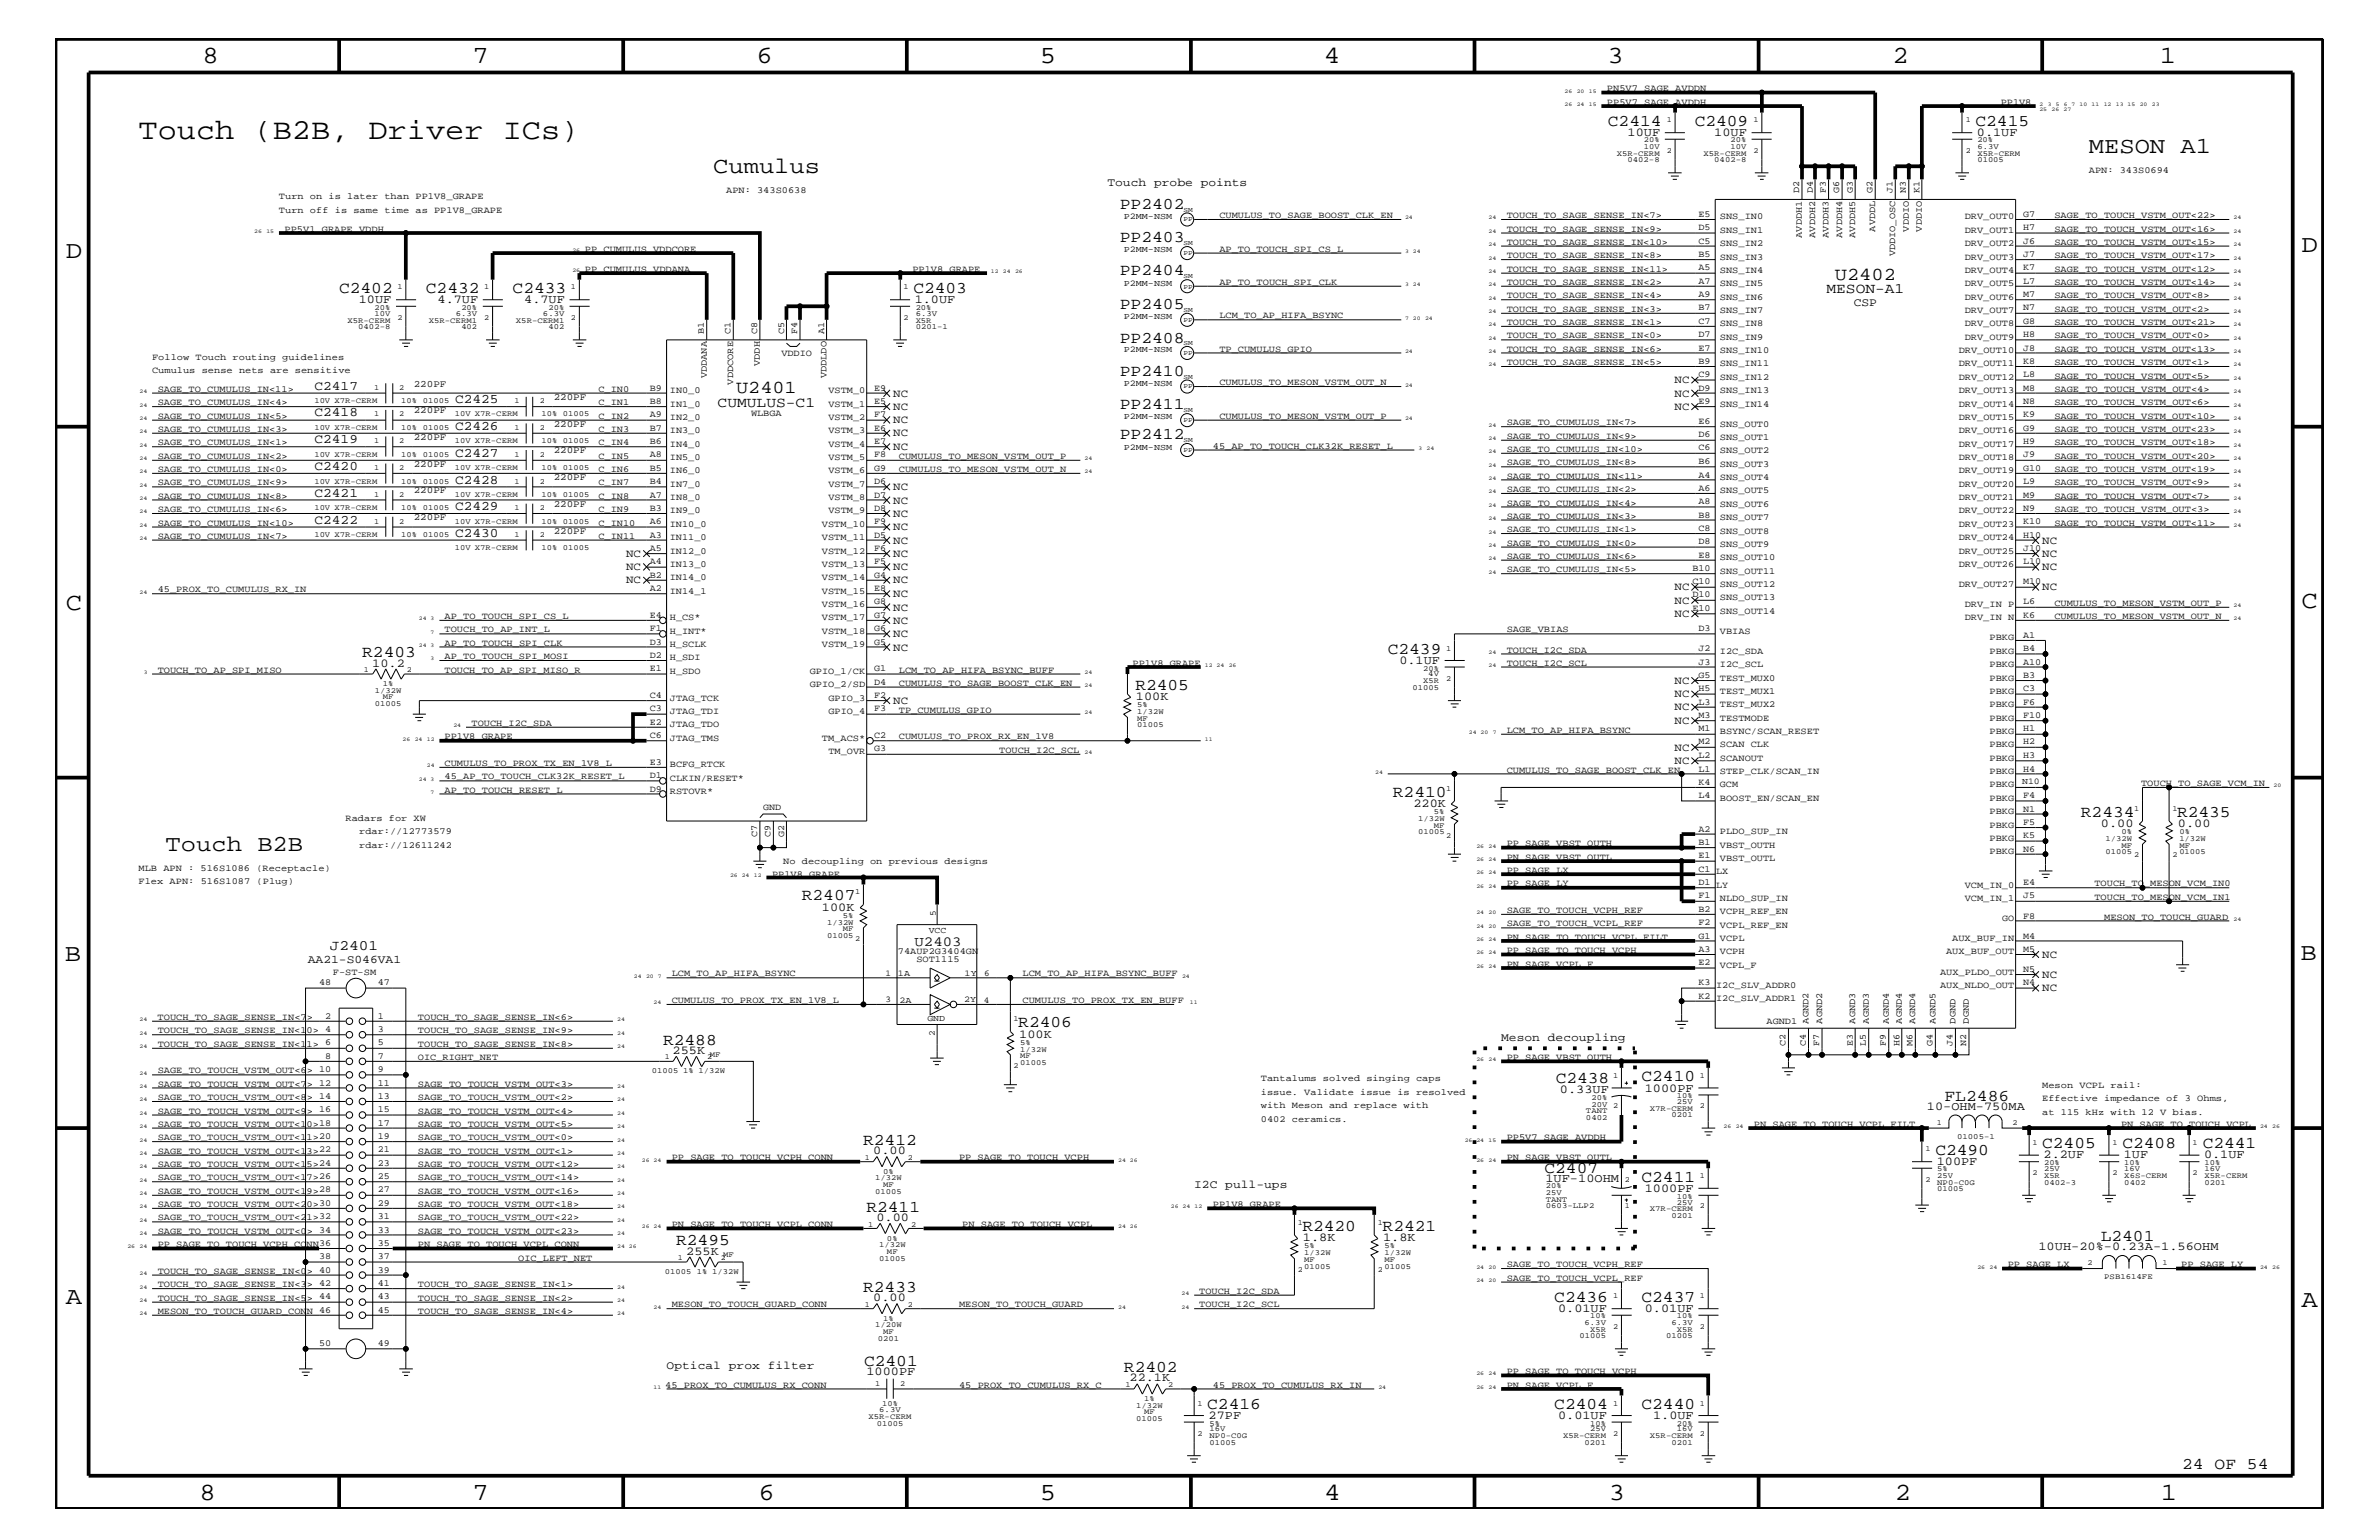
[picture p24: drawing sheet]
<svg xmlns="http://www.w3.org/2000/svg" width="432mm" height="279mm" viewBox="0 0 432 279" stroke-linecap="round" stroke-linejoin="round" font-family="sans-serif">
<defs><g id="words">
<text font-size="5.2" x="25.1" y="25.3">Touch (B2B, Driver ICs)</text>
<g font-size="4.5">
<text x="36.7" y="11.5">8</text>
<text x="85.8" y="11.5">7</text>
<text x="137.3" y="11.5">6</text>
<text x="188.7" y="11.5">5</text>
<text x="240.3" y="11.5">4</text>
<text x="291.8" y="11.5">3</text>
<text x="343.5" y="11.5">2</text>
<text x="392" y="11.5">1</text>
<text x="11.9" y="46.8">D</text>
<text x="417.7" y="45.7">D</text>
<text x="11.9" y="110.6">C</text>
<text x="417.7" y="110.3">C</text>
<text x="11.8" y="174.3">B</text>
<text x="417.6" y="174.2">B</text>
<text x="11.9" y="236.7">A</text>
<text x="417.7" y="237.1">A</text>
<text x="36.2" y="272.1">8</text>
<text x="85.8" y="272.1">7</text>
<text x="137.7" y="272.1">6</text>
<text x="188.7" y="272.1">5</text>
<text x="240.4" y="272.1">4</text>
<text x="292" y="272.1">3</text>
<text x="343.9" y="272.1">2</text>
<text x="392.2" y="272.1">1</text>
</g>
<g font-size="4.1">
<text x="379.1" y="27.7">MESON A1</text>
<text x="129.5" y="31.4">Cumulus</text>
<text x="30.1" y="154.4">Touch B2B</text>
</g>
<g font-size="3.3">
<text x="333" y="50.7">U2402</text>
<text x="133.6" y="71.3">U2401</text>
</g>
<g font-size="3">
<text x="291.8" y="22.9">C2414</text>
<text x="307.6" y="22.9">C2409</text>
<text x="358.6" y="22.9">C2415</text>
<text x="203.2" y="37.9">PP2402</text>
<text x="203.2" y="44">PP2403</text>
<text x="61.6" y="53.2">C2402</text>
<text x="77.3" y="53.2">C2432</text>
<text x="93" y="53.2">C2433</text>
<text x="165.8" y="53.2">C2403</text>
<text x="203.2" y="50">PP2404</text>
<text x="203.2" y="56.1">PP2405</text>
<text x="203.2" y="62.2">PP2408</text>
<text x="203.2" y="68.2">PP2410</text>
<text x="203.2" y="74.3">PP2411</text>
<text x="203.2" y="79.7">PP2412</text>
<text x="65.7" y="119.2">R2403</text>
<text x="251.9" y="118.6">C2439</text>
<text x="206.1" y="125.2">R2405</text>
<text x="252.8" y="144.6">R2410</text>
<text x="377.7" y="148.2">R2434</text>
<text x="395.1" y="148.2">R2435</text>
<text x="145.5" y="163.4">R2407</text>
<text x="120.4" y="189.5">R2488</text>
<text x="184.8" y="186.4">R2406</text>
<text x="282.4" y="196.5">C2438</text>
<text x="297.9" y="196.2">C2410</text>
<text x="352.9" y="199.8">FL2486</text>
<text x="156.7" y="207.7">R2412</text>
<text x="351.3" y="209.6">C2490</text>
<text x="370.7" y="208.3">C2405</text>
<text x="385.2" y="208.3">C2408</text>
<text x="399.8" y="208.3">C2441</text>
<text x="280.3" y="212.8">C2407</text>
<text x="297.9" y="214.4">C2411</text>
<text x="157.3" y="219.8">R2411</text>
<text x="122.7" y="225.9">R2495</text>
<text x="236.4" y="223.4">R2420</text>
<text x="251" y="223.4">R2421</text>
<text x="381.3" y="225.2">L2401</text>
<text x="156.7" y="234.4">R2433</text>
<text x="282.1" y="236.2">C2436</text>
<text x="297.9" y="236.2">C2437</text>
<text x="156.8" y="247.8">C2401</text>
<text x="204" y="248.9">R2402</text>
<text x="219.1" y="255.6">C2416</text>
<text x="282.1" y="255.6">C2404</text>
<text x="297.9" y="255.6">C2440</text>
<text x="396.1" y="266.5">24 OF 54</text>
</g>
<g font-size="2.6">
<text x="331.5" y="53.2">MESON-A1</text>
<text x="130.3" y="73.8">CUMULUS-C1</text>
<text x="59.9" y="172.4">J2401</text>
</g>
<text font-size="2.5" x="166" y="171.6">U2403</text>
<g font-size="2.4">
<text x="57.1" y="70.7">C2417</text>
<text x="57.1" y="75.6">C2418</text>
<text x="82.6" y="73.2">C2425</text>
<text x="57.1" y="80.5">C2419</text>
<text x="82.6" y="78">C2426</text>
<text x="82.6" y="82.8">C2427</text>
<text x="57.1" y="85.3">C2420</text>
<text x="82.6" y="87.7">C2428</text>
<text x="57.1" y="90.1">C2421</text>
<text x="57.1" y="95">C2422</text>
<text x="82.6" y="92.6">C2429</text>
<text x="82.6" y="97.4">C2430</text>
</g>
<g font-size="2.2">
<text x="295.4" y="24.7">10UF</text>
<text x="311.1" y="24.7">10UF</text>
<text x="358.8" y="24.7">0.1UF</text>
<text x="65.1" y="55">10UF</text>
<text x="79.4" y="55">4.7UF</text>
<text x="95.2" y="55">4.7UF</text>
<text x="166" y="55">1.0UF</text>
<text x="67.6" y="120.9">10.2</text>
<text x="254" y="120.4">0.1UF</text>
<text x="206.2" y="127">100K</text>
<text x="256.5" y="146.4">220K</text>
<text x="381.3" y="150.1">0.00</text>
<text x="395.3" y="150.1">0.00</text>
<text x="149.2" y="165.2">100K</text>
<text x="122.1" y="191.2">255K</text>
<text x="185" y="188.2">100K</text>
<text x="283.1" y="198.2">0.33UF</text>
<text x="298.5" y="198.1">1000PF</text>
<text x="349.8" y="201.5">10-OHM-750MA</text>
<text x="158.5" y="209.4">0.00</text>
<text x="280.5" y="214.4">1UF-10OHM</text>
<text x="351.5" y="211.4">100PF</text>
<text x="370.9" y="210.2">2.2UF</text>
<text x="385.5" y="210.2">1UF</text>
<text x="400.1" y="210.2">0.1UF</text>
<text x="159.1" y="221.5">0.00</text>
<text x="298.5" y="216.2">1000PF</text>
<text x="124.5" y="227.6">255K</text>
<text x="236.5" y="225.2">1.8K</text>
<text x="251" y="225.2">1.8K</text>
<text x="370" y="226.9">10UH-20%-0.23A-1.56OHM</text>
<text x="158.5" y="236.1">0.00</text>
<text x="282.8" y="238">0.01UF</text>
<text x="298.5" y="238">0.01UF</text>
<text x="157.3" y="249.5">1000PF</text>
<text x="205" y="250.6">22.1K</text>
<text x="219.4" y="257.4">27PF</text>
<text x="282.8" y="257.4">0.01UF</text>
<text x="300.1" y="257.4">1.0UF</text>
</g>
<g font-size="2.1">
<text x="201" y="33.7">Touch probe points</text>
<text x="336.5" y="55.6">CSP</text>
<text x="55.9" y="174.8">AA21-S046VA1</text>
<text x="272.5" y="188.9">Meson decoupling</text>
<text x="216.7" y="215.6">I2C pull-ups</text>
<text x="121" y="248.4">Optical prox filter</text>
</g>
<g font-size="2">
<text x="162.1" y="72">NC</text>
<text x="304" y="69.5">NC</text>
<text x="304" y="72">NC</text>
<text x="162.1" y="74.4">NC</text>
<text x="162.1" y="76.8">NC</text>
<text x="304" y="74.4">NC</text>
<text x="162.1" y="79.2">NC</text>
<text x="162.1" y="81.6">NC</text>
<text x="162.1" y="88.9">NC</text>
<text x="162.1" y="91.4">NC</text>
<text x="162.1" y="93.8">NC</text>
<text x="113.6" y="101">NC</text>
<text x="162.1" y="96.2">NC</text>
<text x="162.1" y="98.7">NC</text>
<text x="162.1" y="101">NC</text>
<text x="370.7" y="98.7">NC</text>
<text x="370.7" y="101">NC</text>
<text x="113.6" y="103.5">NC</text>
<text x="113.6" y="105.9">NC</text>
<text x="162.1" y="103.5">NC</text>
<text x="162.1" y="105.9">NC</text>
<text x="304" y="107.1">NC</text>
<text x="370.7" y="103.5">NC</text>
<text x="370.7" y="107.1">NC</text>
<text x="162.1" y="113.1">NC</text>
<text x="162.1" y="108.3">NC</text>
<text x="162.1" y="110.8">NC</text>
<text x="304" y="109.5">NC</text>
<text x="304" y="112">NC</text>
<text x="162.1" y="115.6">NC</text>
<text x="162.1" y="118.1">NC</text>
<text x="304" y="124.1">NC</text>
<text x="162.1" y="127.7">NC</text>
<text x="304" y="126.5">NC</text>
<text x="304" y="128.9">NC</text>
<text x="304" y="131.3">NC</text>
<text x="304" y="136.2">NC</text>
<text x="304" y="138.6">NC</text>
<text x="370.7" y="173.8">NC</text>
<text x="370.7" y="177.4">NC</text>
<text x="370.7" y="179.9">NC</text>
</g>
<g font-size="1.8">
<text x="75.1" y="70.1">220PF</text>
<text x="75.1" y="75">220PF</text>
<text x="100.5" y="77.4">220PF</text>
<text x="100.5" y="72.6">220PF</text>
<text x="75.1" y="79.9">220PF</text>
<text x="100.5" y="82.2">220PF</text>
<text x="75.1" y="84.7">220PF</text>
<text x="75.1" y="89.5">220PF</text>
<text x="100.5" y="87.1">220PF</text>
<text x="75.1" y="94.3">220PF</text>
<text x="100.5" y="92">220PF</text>
<text x="100.5" y="96.8">220PF</text>
</g>
<g font-size="1.7">
<text x="291.7" y="16.5">PN5V7_SAGE_AVDDN</text>
<text x="291.7" y="19">PP5V7_SAGE_AVDDH</text>
<text x="363.1" y="19">PP1V8</text>
<text x="131.8" y="35">APN: 343S0638</text>
<text x="326.6" y="35.1" transform="rotate(-90 326.6 35.1)">D2</text>
<text x="329" y="35.1" transform="rotate(-90 329 35.1)">D4</text>
<text x="331.4" y="35.1" transform="rotate(-90 331.4 35.1)">F3</text>
<text x="333.8" y="35.1" transform="rotate(-90 333.8 35.1)">G6</text>
<text x="336.3" y="35.1" transform="rotate(-90 336.3 35.1)">G3</text>
<text x="339.9" y="35.1" transform="rotate(-90 339.9 35.1)">G2</text>
<text x="343.5" y="35.1" transform="rotate(-90 343.5 35.1)">J1</text>
<text x="345.9" y="35.1" transform="rotate(-90 345.9 35.1)">N3</text>
<text x="348.4" y="35" transform="rotate(-90 348.4 35)">K1</text>
<text x="379.1" y="31.4">APN: 343S0694</text>
<text x="50.6" y="36.2">Turn on is later than PP1V8_GRAPE</text>
<text x="50.6" y="38.6">Turn off is same time as PP1V8_GRAPE</text>
<text x="221.3" y="39.6">CUMULUS_TO_SAGE_BOOST_CLK_EN</text>
<text x="273.5" y="39.6">TOUCH_TO_SAGE_SENSE_IN&lt;7&gt;</text>
<text x="308.3" y="39.3">E5</text>
<text x="308.3" y="41.8">D5</text>
<text x="312.2" y="39.8">SNS_IN0</text>
<text x="356.6" y="39.8">DRV_OUT0</text>
<text x="367.2" y="39.3">G7</text>
<text x="367.2" y="41.8">H7</text>
<text x="372.9" y="39.6">SAGE_TO_TOUCH_VSTM_OUT&lt;22&gt;</text>
<text x="51.6" y="42">PP5V1_GRAPE_VDDH</text>
<text x="106.2" y="45.7">PP_CUMULUS_VDDCORE</text>
<text x="221.3" y="45.7">AP_TO_TOUCH_SPI_CS_L</text>
<text x="273.5" y="46.8">TOUCH_TO_SAGE_SENSE_IN&lt;8&gt;</text>
<text x="273.5" y="42">TOUCH_TO_SAGE_SENSE_IN&lt;9&gt;</text>
<text x="273.5" y="44.4">TOUCH_TO_SAGE_SENSE_IN&lt;10&gt;</text>
<text x="308.3" y="44.2">C5</text>
<text x="308.3" y="46.6">B5</text>
<text x="312.2" y="44.6">SNS_IN2</text>
<text x="312.2" y="42.3">SNS_IN1</text>
<text x="312.2" y="47.1">SNS_IN3</text>
<text x="327.1" y="43.1" transform="rotate(-90 327.1 43.1)">AVDDH1</text>
<text x="329.4" y="43.1" transform="rotate(-90 329.4 43.1)">AVDDH2</text>
<text x="331.9" y="43.1" transform="rotate(-90 331.9 43.1)">AVDDH3</text>
<text x="334.3" y="43.1" transform="rotate(-90 334.3 43.1)">AVDDH4</text>
<text x="336.7" y="43.1" transform="rotate(-90 336.7 43.1)">AVDDH5</text>
<text x="340.4" y="42" transform="rotate(-90 340.4 42)">AVDDL</text>
<text x="344" y="46.5" transform="rotate(-90 344 46.5)">VDDIO_OSC</text>
<text x="346.5" y="42" transform="rotate(-90 346.5 42)">VDDIO</text>
<text x="348.8" y="42" transform="rotate(-90 348.8 42)">VDDIO</text>
<text x="356.6" y="42.3">DRV_OUT1</text>
<text x="356.6" y="44.6">DRV_OUT2</text>
<text x="356.6" y="47.1">DRV_OUT3</text>
<text x="367.2" y="44.2">J6</text>
<text x="367.2" y="46.6">J7</text>
<text x="372.9" y="46.8">SAGE_TO_TOUCH_VSTM_OUT&lt;17&gt;</text>
<text x="372.9" y="44.4">SAGE_TO_TOUCH_VSTM_OUT&lt;15&gt;</text>
<text x="372.9" y="42">SAGE_TO_TOUCH_VSTM_OUT&lt;16&gt;</text>
<text x="106.2" y="49.3">PP_CUMULUS_VDDANA</text>
<text x="165.6" y="49.3">PP1V8_GRAPE</text>
<text x="221.3" y="51.7">AP_TO_TOUCH_SPI_CLK</text>
<text x="273.5" y="51.7">TOUCH_TO_SAGE_SENSE_IN&lt;2&gt;</text>
<text x="273.5" y="49.3">TOUCH_TO_SAGE_SENSE_IN&lt;11&gt;</text>
<text x="308.3" y="49.1">A5</text>
<text x="308.3" y="53.9">A9</text>
<text x="308.3" y="51.5">A7</text>
<text x="312.2" y="49.6">SNS_IN4</text>
<text x="312.2" y="51.9">SNS_IN5</text>
<text x="356.6" y="49.6">DRV_OUT4</text>
<text x="356.6" y="51.9">DRV_OUT5</text>
<text x="367.2" y="49.1">K7</text>
<text x="367.2" y="51.5">L7</text>
<text x="367.2" y="53.9">M7</text>
<text x="372.9" y="51.7">SAGE_TO_TOUCH_VSTM_OUT&lt;14&gt;</text>
<text x="372.9" y="49.3">SAGE_TO_TOUCH_VSTM_OUT&lt;12&gt;</text>
<text x="221.3" y="57.8">LCM_TO_AP_HIFA_BSYNC</text>
<text x="273.5" y="59">TOUCH_TO_SAGE_SENSE_IN&lt;1&gt;</text>
<text x="273.5" y="56.6">TOUCH_TO_SAGE_SENSE_IN&lt;3&gt;</text>
<text x="273.5" y="54.1">TOUCH_TO_SAGE_SENSE_IN&lt;4&gt;</text>
<text x="308.3" y="56.3">B7</text>
<text x="308.3" y="58.7">C7</text>
<text x="312.2" y="54.4">SNS_IN6</text>
<text x="312.2" y="56.8">SNS_IN7</text>
<text x="312.2" y="59.2">SNS_IN8</text>
<text x="356.6" y="54.4">DRV_OUT6</text>
<text x="356.6" y="56.8">DRV_OUT7</text>
<text x="356.6" y="59.2">DRV_OUT8</text>
<text x="367.2" y="56.3">N7</text>
<text x="367.2" y="58.7">G8</text>
<text x="372.9" y="56.6">SAGE_TO_TOUCH_VSTM_OUT&lt;2&gt;</text>
<text x="372.9" y="54.1">SAGE_TO_TOUCH_VSTM_OUT&lt;8&gt;</text>
<text x="372.9" y="59">SAGE_TO_TOUCH_VSTM_OUT&lt;21&gt;</text>
<text x="27.6" y="65.3">Follow Touch routing guidelines</text>
<text x="127.8" y="60.6" transform="rotate(-90 127.8 60.6)">B1</text>
<text x="132.6" y="60.6" transform="rotate(-90 132.6 60.6)">C1</text>
<text x="137.4" y="60.6" transform="rotate(-90 137.4 60.6)">C8</text>
<text x="141.8" y="64.5">VDDIO</text>
<text x="142.3" y="60.6" transform="rotate(-90 142.3 60.6)">C5</text>
<text x="144.7" y="60.6" transform="rotate(-90 144.7 60.6)">F4</text>
<text x="149.6" y="60.6" transform="rotate(-90 149.6 60.6)">A1</text>
<text x="221.3" y="63.9">TP_CUMULUS_GPIO</text>
<text x="273.5" y="61.4">TOUCH_TO_SAGE_SENSE_IN&lt;0&gt;</text>
<text x="273.5" y="63.9">TOUCH_TO_SAGE_SENSE_IN&lt;6&gt;</text>
<text x="308.3" y="63.6">E7</text>
<text x="308.3" y="66">B9</text>
<text x="308.3" y="61.2">D7</text>
<text x="312.2" y="61.7">SNS_IN9</text>
<text x="312.2" y="64">SNS_IN10</text>
<text x="355.5" y="64">DRV_OUT10</text>
<text x="356.6" y="61.7">DRV_OUT9</text>
<text x="367.2" y="61.2">H8</text>
<text x="367.2" y="63.6">J8</text>
<text x="367.2" y="66">K8</text>
<text x="372.9" y="61.4">SAGE_TO_TOUCH_VSTM_OUT&lt;0&gt;</text>
<text x="372.9" y="63.9">SAGE_TO_TOUCH_VSTM_OUT&lt;13&gt;</text>
<text x="27.6" y="67.7">Cumulus sense nets are sensitive</text>
<text x="28.6" y="71.1">SAGE_TO_CUMULUS_IN&lt;11&gt;</text>
<text x="108.6" y="71.1">C_IN0</text>
<text x="117.9" y="70.9">B9</text>
<text x="121.6" y="71.3">IN0_0</text>
<text x="128.3" y="68.6" transform="rotate(-90 128.3 68.6)">VDDANA</text>
<text x="133.1" y="69.8" transform="rotate(-90 133.1 69.8)">VDDCORE</text>
<text x="137.9" y="66.4" transform="rotate(-90 137.9 66.4)">VDDH</text>
<text x="150" y="68.6" transform="rotate(-90 150 68.6)">VDDLDO</text>
<text x="150.4" y="71.3">VSTM_0</text>
<text x="158.7" y="70.9">E9</text>
<text x="221.3" y="69.9">CUMULUS_TO_MESON_VSTM_OUT_N</text>
<text x="273.5" y="66.2">TOUCH_TO_SAGE_SENSE_IN&lt;5&gt;</text>
<text x="308.3" y="68.4">C9</text>
<text x="308.3" y="70.9">D9</text>
<text x="312.2" y="66.5">SNS_IN11</text>
<text x="312.2" y="68.9">SNS_IN12</text>
<text x="312.2" y="71.3">SNS_IN13</text>
<text x="355.5" y="66.5">DRV_OUT11</text>
<text x="355.5" y="68.9">DRV_OUT12</text>
<text x="355.5" y="71.3">DRV_OUT13</text>
<text x="367.2" y="68.4">L8</text>
<text x="367.2" y="70.9">M8</text>
<text x="372.9" y="71.1">SAGE_TO_TOUCH_VSTM_OUT&lt;4&gt;</text>
<text x="372.9" y="68.7">SAGE_TO_TOUCH_VSTM_OUT&lt;5&gt;</text>
<text x="372.9" y="66.2">SAGE_TO_TOUCH_VSTM_OUT&lt;1&gt;</text>
<text x="28.6" y="76">SAGE_TO_CUMULUS_IN&lt;5&gt;</text>
<text x="28.6" y="73.5">SAGE_TO_CUMULUS_IN&lt;4&gt;</text>
<text x="108.6" y="76">C_IN2</text>
<text x="108.6" y="73.5">C_IN1</text>
<text x="117.9" y="73.3">B8</text>
<text x="117.9" y="75.7">A9</text>
<text x="121.6" y="73.8">IN1_0</text>
<text x="121.6" y="76.2">IN2_0</text>
<text x="136.3" y="75.6">WLBGA</text>
<text x="150.4" y="73.8">VSTM_1</text>
<text x="150.4" y="76.2">VSTM_2</text>
<text x="158.7" y="73.3">E5</text>
<text x="158.7" y="75.7">F7</text>
<text x="221.3" y="76">CUMULUS_TO_MESON_VSTM_OUT_P</text>
<text x="273.5" y="77.2">SAGE_TO_CUMULUS_IN&lt;7&gt;</text>
<text x="308.3" y="73.3">E9</text>
<text x="308.3" y="76.9">E6</text>
<text x="312.2" y="73.8">SNS_IN14</text>
<text x="312.2" y="77.4">SNS_OUT0</text>
<text x="355.5" y="73.8">DRV_OUT14</text>
<text x="355.5" y="76.2">DRV_OUT15</text>
<text x="367.2" y="73.3">N8</text>
<text x="367.2" y="75.7">K9</text>
<text x="372.9" y="73.5">SAGE_TO_TOUCH_VSTM_OUT&lt;6&gt;</text>
<text x="372.9" y="76">SAGE_TO_TOUCH_VSTM_OUT&lt;10&gt;</text>
<text x="28.6" y="80.8">SAGE_TO_CUMULUS_IN&lt;1&gt;</text>
<text x="28.6" y="78.3">SAGE_TO_CUMULUS_IN&lt;3&gt;</text>
<text x="28.6" y="83.3">SAGE_TO_CUMULUS_IN&lt;2&gt;</text>
<text x="108.6" y="80.8">C_IN4</text>
<text x="108.6" y="78.3">C_IN3</text>
<text x="108.6" y="83.3">C_IN5</text>
<text x="117.9" y="78.2">B7</text>
<text x="117.9" y="80.5">B6</text>
<text x="117.9" y="83">A8</text>
<text x="121.6" y="78.6">IN3_0</text>
<text x="121.6" y="81.1">IN4_0</text>
<text x="121.6" y="83.5">IN5_0</text>
<text x="150.4" y="78.6">VSTM_3</text>
<text x="150.4" y="81.1">VSTM_4</text>
<text x="150.4" y="83.5">VSTM_5</text>
<text x="158.7" y="78.2">E6</text>
<text x="158.7" y="80.5">E7</text>
<text x="158.7" y="83">F8</text>
<text x="163.2" y="83.3">CUMULUS_TO_MESON_VSTM_OUT_P</text>
<text x="220.1" y="81.4">45_AP_TO_TOUCH_CLK32K_RESET_L</text>
<text x="273.5" y="79.6">SAGE_TO_CUMULUS_IN&lt;9&gt;</text>
<text x="273.5" y="82">SAGE_TO_CUMULUS_IN&lt;10&gt;</text>
<text x="308.3" y="79.4">D6</text>
<text x="308.3" y="81.7">C6</text>
<text x="312.2" y="79.9">SNS_OUT1</text>
<text x="312.2" y="82.2">SNS_OUT2</text>
<text x="355.5" y="78.6">DRV_OUT16</text>
<text x="355.5" y="81.1">DRV_OUT17</text>
<text x="355.5" y="83.5">DRV_OUT18</text>
<text x="367.2" y="78.2">G9</text>
<text x="367.2" y="80.5">H9</text>
<text x="367.2" y="83">J9</text>
<text x="372.9" y="83.3">SAGE_TO_TOUCH_VSTM_OUT&lt;20&gt;</text>
<text x="372.9" y="80.8">SAGE_TO_TOUCH_VSTM_OUT&lt;18&gt;</text>
<text x="372.9" y="78.3">SAGE_TO_TOUCH_VSTM_OUT&lt;23&gt;</text>
<text x="28.6" y="88.1">SAGE_TO_CUMULUS_IN&lt;9&gt;</text>
<text x="28.6" y="85.6">SAGE_TO_CUMULUS_IN&lt;0&gt;</text>
<text x="108.6" y="88.1">C_IN7</text>
<text x="108.6" y="85.6">C_IN6</text>
<text x="117.9" y="85.4">B5</text>
<text x="117.9" y="87.8">B4</text>
<text x="121.6" y="85.9">IN6_0</text>
<text x="121.6" y="88.3">IN7_0</text>
<text x="150.4" y="85.9">VSTM_6</text>
<text x="150.4" y="88.3">VSTM_7</text>
<text x="158.7" y="85.4">G9</text>
<text x="158.7" y="87.8">D6</text>
<text x="163.2" y="85.6">CUMULUS_TO_MESON_VSTM_OUT_N</text>
<text x="273.5" y="89.3">SAGE_TO_CUMULUS_IN&lt;2&gt;</text>
<text x="273.5" y="84.4">SAGE_TO_CUMULUS_IN&lt;8&gt;</text>
<text x="273.5" y="86.9">SAGE_TO_CUMULUS_IN&lt;11&gt;</text>
<text x="308.3" y="84.2">B6</text>
<text x="308.3" y="86.6">A4</text>
<text x="308.3" y="89">A6</text>
<text x="312.2" y="84.7">SNS_OUT3</text>
<text x="312.2" y="87.1">SNS_OUT4</text>
<text x="312.2" y="89.5">SNS_OUT5</text>
<text x="355.5" y="88.3">DRV_OUT20</text>
<text x="355.5" y="85.9">DRV_OUT19</text>
<text x="367.2" y="87.8">L9</text>
<text x="367.2" y="85.4">G10</text>
<text x="372.9" y="88.1">SAGE_TO_TOUCH_VSTM_OUT&lt;9&gt;</text>
<text x="372.9" y="85.6">SAGE_TO_TOUCH_VSTM_OUT&lt;19&gt;</text>
<text x="28.6" y="95.4">SAGE_TO_CUMULUS_IN&lt;10&gt;</text>
<text x="28.6" y="90.5">SAGE_TO_CUMULUS_IN&lt;8&gt;</text>
<text x="28.6" y="92.9">SAGE_TO_CUMULUS_IN&lt;6&gt;</text>
<text x="108.6" y="90.5">C_IN8</text>
<text x="108.6" y="92.9">C_IN9</text>
<text x="108.6" y="95.4">C_IN10</text>
<text x="117.9" y="95.1">A6</text>
<text x="117.9" y="92.7">B3</text>
<text x="117.9" y="90.3">A7</text>
<text x="121.6" y="93.2">IN9_0</text>
<text x="121.6" y="90.7">IN8_0</text>
<text x="121.6" y="95.6">IN10_0</text>
<text x="149.2" y="95.6">VSTM_10</text>
<text x="150.4" y="90.7">VSTM_8</text>
<text x="150.4" y="93.2">VSTM_9</text>
<text x="158.7" y="95.1">F9</text>
<text x="158.7" y="90.3">D7</text>
<text x="158.7" y="92.7">D8</text>
<text x="273.5" y="94.2">SAGE_TO_CUMULUS_IN&lt;3&gt;</text>
<text x="273.5" y="91.7">SAGE_TO_CUMULUS_IN&lt;4&gt;</text>
<text x="308.3" y="91.5">A8</text>
<text x="308.3" y="93.9">B8</text>
<text x="312.2" y="92">SNS_OUT6</text>
<text x="312.2" y="94.3">SNS_OUT7</text>
<text x="355.5" y="90.7">DRV_OUT21</text>
<text x="355.5" y="93.2">DRV_OUT22</text>
<text x="355.5" y="95.6">DRV_OUT23</text>
<text x="367.2" y="90.3">M9</text>
<text x="367.2" y="92.7">N9</text>
<text x="367.2" y="95.1">K10</text>
<text x="372.9" y="92.9">SAGE_TO_TOUCH_VSTM_OUT&lt;3&gt;</text>
<text x="372.9" y="90.5">SAGE_TO_TOUCH_VSTM_OUT&lt;7&gt;</text>
<text x="372.9" y="95.4">SAGE_TO_TOUCH_VSTM_OUT&lt;11&gt;</text>
<text x="28.6" y="97.7">SAGE_TO_CUMULUS_IN&lt;7&gt;</text>
<text x="108.6" y="97.7">C_IN11</text>
<text x="117.9" y="97.6">A3</text>
<text x="117.9" y="99.9">A5</text>
<text x="121.6" y="98">IN11_0</text>
<text x="121.6" y="100.4">IN12_0</text>
<text x="149.2" y="98">VSTM_11</text>
<text x="149.2" y="100.4">VSTM_12</text>
<text x="158.7" y="97.6">D5</text>
<text x="158.7" y="99.9">F6</text>
<text x="273.5" y="101.4">SAGE_TO_CUMULUS_IN&lt;6&gt;</text>
<text x="273.5" y="99">SAGE_TO_CUMULUS_IN&lt;0&gt;</text>
<text x="273.5" y="96.5">SAGE_TO_CUMULUS_IN&lt;1&gt;</text>
<text x="308.3" y="96.3">C8</text>
<text x="308.3" y="98.7">D8</text>
<text x="308.3" y="101.2">E8</text>
<text x="312.2" y="96.8">SNS_OUT8</text>
<text x="312.2" y="99.3">SNS_OUT9</text>
<text x="312.2" y="101.6">SNS_OUT10</text>
<text x="355.5" y="98">DRV_OUT24</text>
<text x="355.5" y="100.4">DRV_OUT25</text>
<text x="367.2" y="97.6">H10</text>
<text x="367.2" y="99.9">J10</text>
<text x="28.6" y="107.5">45_PROX_TO_CUMULUS_RX_IN</text>
<text x="117.9" y="102.4">A4</text>
<text x="117.9" y="104.8">B2</text>
<text x="117.9" y="107.2">A2</text>
<text x="121.6" y="102.9">IN13_0</text>
<text x="121.6" y="105.3">IN14_0</text>
<text x="121.6" y="107.7">IN14_1</text>
<text x="149.2" y="105.3">VSTM_14</text>
<text x="149.2" y="102.9">VSTM_13</text>
<text x="149.2" y="107.7">VSTM_15</text>
<text x="158.7" y="104.8">G4</text>
<text x="158.7" y="102.4">F5</text>
<text x="158.7" y="107.2">E8</text>
<text x="273.5" y="103.8">SAGE_TO_CUMULUS_IN&lt;5&gt;</text>
<text x="307.2" y="106">C10</text>
<text x="307.2" y="103.6">B10</text>
<text x="312.2" y="106.5">SNS_OUT12</text>
<text x="312.2" y="104.1">SNS_OUT11</text>
<text x="355.5" y="102.9">DRV_OUT26</text>
<text x="355.5" y="106.5">DRV_OUT27</text>
<text x="367.2" y="102.4">L10</text>
<text x="367.2" y="106">M10</text>
<text x="80.7" y="112.3">AP_TO_TOUCH_SPI_CS_L</text>
<text x="117.9" y="112">E4</text>
<text x="121.6" y="112.6">H_CS*</text>
<text x="149.2" y="112.6">VSTM_17</text>
<text x="149.2" y="110.2">VSTM_16</text>
<text x="158.7" y="112">G7</text>
<text x="158.7" y="109.7">G8</text>
<text x="307.2" y="108.4">D10</text>
<text x="307.2" y="110.9">E10</text>
<text x="312.2" y="108.9">SNS_OUT13</text>
<text x="312.2" y="111.4">SNS_OUT14</text>
<text x="356.6" y="112.6">DRV_IN N</text>
<text x="356.6" y="110.2">DRV_IN P</text>
<text x="367.2" y="112">K6</text>
<text x="367.2" y="109.7">L6</text>
<text x="372.9" y="109.9">CUMULUS_TO_MESON_VSTM_OUT_P</text>
<text x="372.9" y="112.3">CUMULUS_TO_MESON_VSTM_OUT_N</text>
<text x="80.7" y="114.8">TOUCH_TO_AP_INT_L</text>
<text x="80.7" y="119.6">AP_TO_TOUCH_SPI_MOSI</text>
<text x="80.7" y="117.2">AP_TO_TOUCH_SPI_CLK</text>
<text x="117.9" y="114.5">F1</text>
<text x="117.9" y="117">D3</text>
<text x="117.9" y="119.3">D2</text>
<text x="121.6" y="115">H_INT*</text>
<text x="121.6" y="117.4">H_SCLK</text>
<text x="121.6" y="119.8">H_SDI</text>
<text x="149.2" y="117.4">VSTM_19</text>
<text x="149.2" y="115">VSTM_18</text>
<text x="158.7" y="117">G5</text>
<text x="158.7" y="114.5">G6</text>
<text x="273.5" y="114.8">SAGE_VBIAS</text>
<text x="273.5" y="118.4">TOUCH_I2C_SDA</text>
<text x="308.3" y="118.1">J2</text>
<text x="308.3" y="114.5">D3</text>
<text x="312.2" y="118.6">I2C_SDA</text>
<text x="312.2" y="115">VBIAS</text>
<text x="361.1" y="116.2">PBKG</text>
<text x="361.1" y="118.6">PBKG</text>
<text x="367.2" y="115.7">A1</text>
<text x="367.2" y="118.1">B4</text>
<text x="28.6" y="122">TOUCH_TO_AP_SPI_MISO</text>
<text x="80.7" y="122">TOUCH_TO_AP_SPI_MISO_R</text>
<text x="117.9" y="121.8">E1</text>
<text x="121.6" y="122.3">H_SDO</text>
<text x="147" y="122.3">GPIO_1/CK</text>
<text x="147" y="124.7">GPIO_2/SD</text>
<text x="158.7" y="121.8">G1</text>
<text x="158.7" y="124.2">D4</text>
<text x="163.2" y="124.4">CUMULUS_TO_SAGE_BOOST_CLK_EN</text>
<text x="163.2" y="122">LCM_TO_AP_HIFA_BSYNC_BUFF</text>
<text x="205.6" y="120.8">PP1V8_GRAPE</text>
<text x="273.5" y="120.8">TOUCH_I2C_SCL</text>
<text x="308.3" y="120.6">J3</text>
<text x="308.3" y="125.4">H5</text>
<text x="308.3" y="123">G5</text>
<text x="312.2" y="121">I2C_SCL</text>
<text x="312.2" y="125.9">TEST_MUX1</text>
<text x="312.2" y="123.5">TEST_MUX0</text>
<text x="361.1" y="121">PBKG</text>
<text x="361.1" y="123.5">PBKG</text>
<text x="361.1" y="125.9">PBKG</text>
<text x="367.2" y="120.6">A10</text>
<text x="367.2" y="123">B3</text>
<text x="367.2" y="125.4">C3</text>
<text x="85.6" y="131.7">TOUCH_I2C_SDA</text>
<text x="117.9" y="126.6">C4</text>
<text x="117.9" y="129.1">C3</text>
<text x="117.9" y="131.5">E2</text>
<text x="121.6" y="127.1">JTAG_TCK</text>
<text x="121.6" y="129.6">JTAG_TDI</text>
<text x="121.6" y="131.9">JTAG_TDO</text>
<text x="150.4" y="127.1">GPIO_3</text>
<text x="150.4" y="129.6">GPIO_4</text>
<text x="158.7" y="126.6">F2</text>
<text x="158.7" y="129.1">F3</text>
<text x="163.2" y="129.3">TP_CUMULUS_GPIO</text>
<text x="308.3" y="130.2">M3</text>
<text x="308.3" y="127.9">L3</text>
<text x="312.2" y="130.8">TESTMODE</text>
<text x="312.2" y="128.3">TEST_MUX2</text>
<text x="361.1" y="128.3">PBKG</text>
<text x="361.1" y="130.8">PBKG</text>
<text x="367.2" y="127.9">F6</text>
<text x="367.2" y="130.2">F10</text>
<text x="80.7" y="134.1">PP1V8_GRAPE</text>
<text x="117.9" y="133.9">C6</text>
<text x="121.6" y="134.4">JTAG_TMS</text>
<text x="149.2" y="134.4">TM_ACS*</text>
<text x="150.4" y="136.8">TM_OVR</text>
<text x="158.7" y="133.9">C2</text>
<text x="158.7" y="136.3">G3</text>
<text x="163.2" y="134.1">CUMULUS_TO_PROX_RX_EN_1V8</text>
<text x="181.4" y="136.6">TOUCH_I2C_SCL</text>
<text x="273.5" y="133">LCM_TO_AP_HIFA_BSYNC</text>
<text x="308.3" y="137.5">L2</text>
<text x="308.3" y="135.1">M2</text>
<text x="308.3" y="132.7">M1</text>
<text x="312.2" y="135.6">SCAN CLK</text>
<text x="312.2" y="133.2">BSYNC/SCAN_RESET</text>
<text x="361.1" y="133.2">PBKG</text>
<text x="361.1" y="135.6">PBKG</text>
<text x="367.2" y="132.7">H1</text>
<text x="367.2" y="135.1">H2</text>
<text x="367.2" y="137.5">H3</text>
<text x="80.7" y="141.4">45_AP_TO_TOUCH_CLK32K_RESET_L</text>
<text x="80.7" y="139">CUMULUS_TO_PROX_TX_EN_1V8_L</text>
<text x="80.7" y="143.9">AP_TO_TOUCH_RESET_L</text>
<text x="117.9" y="138.7">E3</text>
<text x="117.9" y="141.2">D1</text>
<text x="117.9" y="143.6">D9</text>
<text x="121.6" y="139.2">BCFG_RTCK</text>
<text x="121.6" y="141.7">CLKIN/RESET*</text>
<text x="273.5" y="140.2">CUMULUS_TO_SAGE_BOOST_CLK_EN</text>
<text x="308.3" y="142.4">K4</text>
<text x="308.3" y="140">L1</text>
<text x="312.2" y="138">SCANOUT</text>
<text x="312.2" y="142.9">GCM</text>
<text x="312.2" y="140.4">STEP_CLK/SCAN_IN</text>
<text x="361.1" y="138">PBKG</text>
<text x="361.1" y="140.4">PBKG</text>
<text x="361.1" y="142.9">PBKG</text>
<text x="367.2" y="140">H4</text>
<text x="388.6" y="142.6">TOUCH_TO_SAGE_VCM_IN</text>
<text x="62.7" y="149">Radars for XW</text>
<text x="121.6" y="144">RSTOVR*</text>
<text x="138.5" y="146.9">GND</text>
<text x="308.3" y="144.8">L4</text>
<text x="312.2" y="145.3">BOOST_EN/SCAN_EN</text>
<text x="361.1" y="145.3">PBKG</text>
<text x="361.1" y="147.7">PBKG</text>
<text x="367.2" y="144.8">F4</text>
<text x="367.2" y="147.3">N1</text>
<text x="367.2" y="149.6">F5</text>
<text x="65.2" y="153.8">rdar://12611242</text>
<text x="65.2" y="151.3">rdar://12773579</text>
<text x="137.4" y="151.9" transform="rotate(-90 137.4 151.9)">C7</text>
<text x="139.9" y="151.9" transform="rotate(-90 139.9 151.9)">C9</text>
<text x="142.3" y="151.9" transform="rotate(-90 142.3 151.9)">G2</text>
<text x="273.5" y="153.5">PP_SAGE_VBST_OUTH</text>
<text x="273.5" y="156">PN_SAGE_VBST_OUTL</text>
<text x="308.3" y="150.9">A2</text>
<text x="308.3" y="153.3">B1</text>
<text x="308.3" y="155.7">E1</text>
<text x="312.2" y="153.8">VBST_OUTH</text>
<text x="312.2" y="151.3">PLDO_SUP_IN</text>
<text x="361.1" y="155">PBKG</text>
<text x="361.1" y="152.6">PBKG</text>
<text x="361.1" y="150.1">PBKG</text>
<text x="367.2" y="154.5">N6</text>
<text x="367.2" y="152.1">K5</text>
<text x="25.1" y="160.5">Flex APN: 516S1087 (Plug)</text>
<text x="25.1" y="158">MLB APN : 516S1086 (Receptacle)</text>
<text x="140.1" y="159">PP1V8_GRAPE</text>
<text x="142.2" y="156.8">No decoupling on previous designs</text>
<text x="273.5" y="160.8">PP_SAGE_LY</text>
<text x="273.5" y="158.4">PP_SAGE_LX</text>
<text x="308.3" y="158.2">C1</text>
<text x="308.3" y="160.6">D1</text>
<text x="311.5" y="158.6">LX</text>
<text x="311.5" y="161.1">LY</text>
<text x="312.2" y="156.2">VBST_OUTL</text>
<text x="356.6" y="161.1">VCM_IN_0</text>
<text x="367.2" y="160.6">E4</text>
<text x="380.2" y="160.8">TOUCH_TO_MESON_VCM_IN0</text>
<text x="273.5" y="165.6">SAGE_TO_TOUCH_VCPH_REF</text>
<text x="308.3" y="163">F1</text>
<text x="308.3" y="165.4">B2</text>
<text x="308.3" y="167.8">F2</text>
<text x="312.2" y="163.5">NLDO_SUP_IN</text>
<text x="312.2" y="165.9">VCPH_REF_EN</text>
<text x="356.6" y="163.5">VCM_IN_1</text>
<text x="363.4" y="167.1">GO</text>
<text x="367.2" y="163">J5</text>
<text x="367.2" y="166.7">F8</text>
<text x="380.2" y="163.3">TOUCH_TO_MESON_VCM_IN1</text>
<text x="381.9" y="166.9">MESON_TO_TOUCH_GUARD</text>
<text x="163" y="173.1">74AUP2G3404GN</text>
<text x="273.5" y="172.9">PP_SAGE_TO_TOUCH_VCPH</text>
<text x="273.5" y="170.5">PN_SAGE_TO_TOUCH_VCPL_FILT</text>
<text x="273.5" y="168.1">SAGE_TO_TOUCH_VCPL_REF</text>
<text x="308.3" y="172.7">A3</text>
<text x="308.3" y="170.3">G1</text>
<text x="312.2" y="173.2">VCPH</text>
<text x="312.2" y="170.7">VCPL</text>
<text x="312.2" y="168.3">VCPL_REF_EN</text>
<text x="353.2" y="173.2">AUX_BUF_OUT</text>
<text x="354.3" y="170.7">AUX_BUF_IN</text>
<text x="367.2" y="170.3">M4</text>
<text x="367.2" y="172.7">M5</text>
<text x="57.9" y="178.8">48</text>
<text x="60.4" y="176.8">F-ST-SM</text>
<text x="68.6" y="178.8">47</text>
<text x="121.9" y="177.2">LCM_TO_AP_HIFA_BSYNC</text>
<text x="166.3" y="174.5">SOT1115</text>
<text x="185.6" y="177.2">LCM_TO_AP_HIFA_BSYNC_BUFF</text>
<text x="273.5" y="175.4">PN_SAGE_VCPL_F</text>
<text x="308.3" y="178.8">K3</text>
<text x="308.3" y="175.1">E2</text>
<text x="311.5" y="179.3">I2C_SLV_ADDR0</text>
<text x="312.2" y="175.6">VCPL_F</text>
<text x="352.1" y="179.3">AUX_NLDO_OUT</text>
<text x="352.1" y="176.8">AUX_PLDO_OUT</text>
<text x="367.2" y="178.8">N4</text>
<text x="367.2" y="176.3">N5</text>
<text x="28.6" y="185">TOUCH_TO_SAGE_SENSE_IN&lt;7&gt;</text>
<text x="59" y="184.9">2</text>
<text x="68.6" y="184.9">1</text>
<text x="75.9" y="185">TOUCH_TO_SAGE_SENSE_IN&lt;6&gt;</text>
<text x="121.9" y="182.1">CUMULUS_TO_PROX_TX_EN_1V8_L</text>
<text x="185.6" y="182.1">CUMULUS_TO_PROX_TX_EN_BUFF</text>
<text x="308.3" y="181.2">K2</text>
<text x="311.5" y="181.6">I2C_SLV_ADDR1</text>
<text x="320.6" y="185.7">AGND1</text>
<text x="328.3" y="185.7" transform="rotate(-90 328.3 185.7)">AGND2</text>
<text x="330.7" y="185.7" transform="rotate(-90 330.7 185.7)">AGND2</text>
<text x="336.7" y="185.7" transform="rotate(-90 336.7 185.7)">AGND3</text>
<text x="339.2" y="185.7" transform="rotate(-90 339.2 185.7)">AGND3</text>
<text x="342.8" y="185.7" transform="rotate(-90 342.8 185.7)">AGND4</text>
<text x="345.2" y="185.7" transform="rotate(-90 345.2 185.7)">AGND4</text>
<text x="347.6" y="185.7" transform="rotate(-90 347.6 185.7)">AGND4</text>
<text x="351.3" y="185.7" transform="rotate(-90 351.3 185.7)">AGND5</text>
<text x="354.9" y="185.7" transform="rotate(-90 354.9 185.7)">DGND</text>
<text x="357.4" y="185.7" transform="rotate(-90 357.4 185.7)">DGND</text>
<text x="28.6" y="187.5">TOUCH_TO_SAGE_SENSE_IN&lt;10&gt; 4</text>
<text x="28.6" y="189.9">TOUCH_TO_SAGE_SENSE_IN&lt;11&gt; 6</text>
<text x="68.6" y="187.2">3</text>
<text x="68.6" y="189.7">5</text>
<text x="75.9" y="189.9">TOUCH_TO_SAGE_SENSE_IN&lt;8&gt;</text>
<text x="75.9" y="187.5">TOUCH_TO_SAGE_SENSE_IN&lt;9&gt;</text>
<text x="324.1" y="189.8" transform="rotate(-90 324.1 189.8)">C2</text>
<text x="327.7" y="189.8" transform="rotate(-90 327.7 189.8)">C4</text>
<text x="330.2" y="189.8" transform="rotate(-90 330.2 189.8)">F7</text>
<text x="336.3" y="189.8" transform="rotate(-90 336.3 189.8)">E3</text>
<text x="338.7" y="189.8" transform="rotate(-90 338.7 189.8)">L5</text>
<text x="342.3" y="189.8" transform="rotate(-90 342.3 189.8)">F9</text>
<text x="344.8" y="189.8" transform="rotate(-90 344.8 189.8)">H6</text>
<text x="347.1" y="189.8" transform="rotate(-90 347.1 189.8)">M6</text>
<text x="350.8" y="189.8" transform="rotate(-90 350.8 189.8)">G4</text>
<text x="354.4" y="189.8" transform="rotate(-90 354.4 189.8)">J4</text>
<text x="356.9" y="189.8" transform="rotate(-90 356.9 189.8)">N2</text>
<text x="28.6" y="197.2">SAGE_TO_TOUCH_VSTM_OUT&lt;7&gt; 12</text>
<text x="28.6" y="194.8">SAGE_TO_TOUCH_VSTM_OUT&lt;6&gt; 10</text>
<text x="59" y="192.1">8</text>
<text x="68.6" y="197">11</text>
<text x="68.6" y="192.1">7</text>
<text x="68.6" y="194.5">9</text>
<text x="75.9" y="192.3">OIC_RIGHT_NET</text>
<text x="75.9" y="197.2">SAGE_TO_TOUCH_VSTM_OUT&lt;3&gt;</text>
<text x="228.9" y="196.2">Tantalums solved singing caps</text>
<text x="273.5" y="192.3">PP_SAGE_VBST_OUTH</text>
<text x="370.7" y="197.4">Meson VCPL rail:</text>
<text x="28.6" y="202">SAGE_TO_TOUCH_VSTM_OUT&lt;9&gt; 16</text>
<text x="28.6" y="199.6">SAGE_TO_TOUCH_VSTM_OUT&lt;8&gt; 14</text>
<text x="68.6" y="199.3">13</text>
<text x="68.6" y="201.8">15</text>
<text x="75.9" y="202">SAGE_TO_TOUCH_VSTM_OUT&lt;4&gt;</text>
<text x="75.9" y="199.6">SAGE_TO_TOUCH_VSTM_OUT&lt;2&gt;</text>
<text x="228.9" y="201">with Meson and replace with</text>
<text x="228.9" y="203.5">0402 ceramics.</text>
<text x="228.9" y="198.7">issue. Validate issue is resolved</text>
<text x="370.7" y="199.8">Effective impedance of 3 Ohms,</text>
<text x="370.7" y="202.3">at 115 kHz with 12 V bias.</text>
<text x="28.6" y="204.4">SAGE_TO_TOUCH_VSTM_OUT&lt;10&gt;18</text>
<text x="28.6" y="206.9">SAGE_TO_TOUCH_VSTM_OUT&lt;11&gt;20</text>
<text x="28.6" y="209.3">SAGE_TO_TOUCH_VSTM_OUT&lt;13&gt;22</text>
<text x="68.6" y="209.1">21</text>
<text x="68.6" y="206.6">19</text>
<text x="68.6" y="204.2">17</text>
<text x="75.9" y="209.3">SAGE_TO_TOUCH_VSTM_OUT&lt;1&gt;</text>
<text x="75.9" y="204.4">SAGE_TO_TOUCH_VSTM_OUT&lt;5&gt;</text>
<text x="75.9" y="206.9">SAGE_TO_TOUCH_VSTM_OUT&lt;0&gt;</text>
<text x="273.5" y="206.9">PP5V7_SAGE_AVDDH</text>
<text x="318.3" y="204.4">PN_SAGE_TO_TOUCH_VCPL_FILT</text>
<text x="385" y="204.4">PN_SAGE_TO_TOUCH_VCPL</text>
<text x="28.6" y="214.2">SAGE_TO_TOUCH_VSTM_OUT&lt;17&gt;26</text>
<text x="28.6" y="211.7">SAGE_TO_TOUCH_VSTM_OUT&lt;15&gt;24</text>
<text x="68.6" y="211.5">23</text>
<text x="68.6" y="213.9">25</text>
<text x="75.9" y="214.2">SAGE_TO_TOUCH_VSTM_OUT&lt;14&gt;</text>
<text x="75.9" y="211.7">SAGE_TO_TOUCH_VSTM_OUT&lt;12&gt;</text>
<text x="121.9" y="210.5">PP_SAGE_TO_TOUCH_VCPH_CONN</text>
<text x="174.1" y="210.5">PP_SAGE_TO_TOUCH_VCPH</text>
<text x="273.5" y="210.5">PN_SAGE_VBST_OUTL</text>
<text x="28.6" y="216.6">SAGE_TO_TOUCH_VSTM_OUT&lt;19&gt;28</text>
<text x="28.6" y="219">SAGE_TO_TOUCH_VSTM_OUT&lt;20&gt;30</text>
<text x="28.6" y="221.4">SAGE_TO_TOUCH_VSTM_OUT&lt;21&gt;32</text>
<text x="68.6" y="221.2">31</text>
<text x="68.6" y="218.7">29</text>
<text x="68.6" y="216.4">27</text>
<text x="75.9" y="216.6">SAGE_TO_TOUCH_VSTM_OUT&lt;16&gt;</text>
<text x="75.9" y="219">SAGE_TO_TOUCH_VSTM_OUT&lt;18&gt;</text>
<text x="75.9" y="221.4">SAGE_TO_TOUCH_VSTM_OUT&lt;22&gt;</text>
<text x="220.1" y="219">PP1V8_GRAPE</text>
<text x="28.6" y="223.9">SAGE_TO_TOUCH_VSTM_OUT&lt;0&gt; 34</text>
<text x="28.6" y="226.3">PP_SAGE_TO_TOUCH_VCPH_CONN36</text>
<text x="68.6" y="226">35</text>
<text x="68.6" y="223.6">33</text>
<text x="75.9" y="223.9">SAGE_TO_TOUCH_VSTM_OUT&lt;23&gt;</text>
<text x="75.9" y="226.3">PN_SAGE_TO_TOUCH_VCPL_CONN</text>
<text x="121.9" y="222.6">PN_SAGE_TO_TOUCH_VCPL_CONN</text>
<text x="174.7" y="222.6">PN_SAGE_TO_TOUCH_VCPL</text>
<text x="28.6" y="231.1">TOUCH_TO_SAGE_SENSE_IN&lt;0&gt; 40</text>
<text x="28.6" y="233.5">TOUCH_TO_SAGE_SENSE_IN&lt;3&gt; 42</text>
<text x="57.9" y="228.5">38</text>
<text x="68.6" y="233.3">41</text>
<text x="68.6" y="228.5">37</text>
<text x="68.6" y="230.9">39</text>
<text x="75.9" y="233.5">TOUCH_TO_SAGE_SENSE_IN&lt;1&gt;</text>
<text x="94.1" y="228.7">OIC_LEFT_NET</text>
<text x="273.5" y="232.4">SAGE_TO_TOUCH_VCPL_REF</text>
<text x="273.5" y="229.9">SAGE_TO_TOUCH_VCPH_REF</text>
<text x="364.4" y="229.9">PP_SAGE_LX</text>
<text x="395.9" y="229.9">PP_SAGE_LY</text>
<text x="28.6" y="236">TOUCH_TO_SAGE_SENSE_IN&lt;5&gt; 44</text>
<text x="28.6" y="238.4">MESON_TO_TOUCH_GUARD_CONN 46</text>
<text x="68.6" y="238.2">45</text>
<text x="68.6" y="235.7">43</text>
<text x="75.9" y="238.4">TOUCH_TO_SAGE_SENSE_IN&lt;4&gt;</text>
<text x="75.9" y="236">TOUCH_TO_SAGE_SENSE_IN&lt;2&gt;</text>
<text x="121.9" y="237.2">MESON_TO_TOUCH_GUARD_CONN</text>
<text x="174.1" y="237.2">MESON_TO_TOUCH_GUARD</text>
<text x="217.7" y="237.2">TOUCH_I2C_SCL</text>
<text x="217.7" y="234.7">TOUCH_I2C_SDA</text>
<text x="57.9" y="244.2">50</text>
<text x="68.6" y="244.2">49</text>
<text x="120.7" y="251.7">45_PROX_TO_CUMULUS_RX_CONN</text>
<text x="174.1" y="251.7">45_PROX_TO_CUMULUS_RX_C</text>
<text x="220.1" y="251.7">45_PROX_TO_CUMULUS_RX_IN</text>
<text x="273.5" y="249.3">PP_SAGE_TO_TOUCH_VCPH</text>
<text x="273.5" y="251.7">PN_SAGE_VCPL_F</text>
</g>
<g font-size="1.6">
<text x="204" y="39.7">P2MM-NSM</text>
<text x="204" y="45.7">P2MM-NSM</text>
<text x="204" y="51.8">P2MM-NSM</text>
<text x="204" y="57.9">P2MM-NSM</text>
<text x="204" y="64">P2MM-NSM</text>
<text x="204" y="70">P2MM-NSM</text>
<text x="204" y="76.1">P2MM-NSM</text>
<text x="204" y="81.6">P2MM-NSM</text>
<text x="367" y="142.2">N10</text>
<text x="169.8" y="166.2" transform="rotate(-90 169.8 166.2)">5</text>
<text x="168.6" y="169.3">VCC</text>
<text x="160.7" y="177.1">1</text>
<text x="163" y="177.1">1A</text>
<text x="175.1" y="177.1">1Y</text>
<text x="178.6" y="177.1">6</text>
<text x="160.7" y="181.8">3</text>
<text x="163.2" y="181.9">2A</text>
<text x="168.3" y="185.3">GND</text>
<text x="175" y="181.8">2Y</text>
<text x="178.6" y="181.9">4</text>
<text x="169.7" y="187.9" transform="rotate(-90 169.7 187.9)">2</text>
</g>
<g font-size="1.4">
<text x="302.5" y="22.2">1</text>
<text x="318.3" y="22.2">1</text>
<text x="356.8" y="22.2">1</text>
<text x="293.5" y="28.2">X5R-CERM</text>
<text x="295.4" y="29.4">0402-8</text>
<text x="298.4" y="25.9">20%</text>
<text x="298.4" y="27">10V</text>
<text x="302.5" y="27.7">2</text>
<text x="309.2" y="28.2">X5R-CERM</text>
<text x="311.2" y="29.4">0402-8</text>
<text x="314.1" y="27">10V</text>
<text x="314.1" y="25.9">20%</text>
<text x="318.3" y="27.7">2</text>
<text x="356.8" y="27.7">2</text>
<text x="358.9" y="27">6.3V</text>
<text x="358.9" y="28.2">X5R-CERM</text>
<text x="358.9" y="25.9">20%</text>
<text x="358.9" y="29.4">01005</text>
<text x="72.1" y="52.5">1</text>
<text x="87.9" y="52.5">1</text>
<text x="103.6" y="52.5">1</text>
<text x="164" y="52.5">1</text>
<text x="63.1" y="58.5">X5R-CERM</text>
<text x="65" y="59.7">0402-8</text>
<text x="68" y="57.3">10V</text>
<text x="68" y="56.2">20%</text>
<text x="72.1" y="58">2</text>
<text x="77.8" y="58.5">X5R-CERM1</text>
<text x="82.7" y="57.3">6.3V</text>
<text x="83.7" y="59.7">402</text>
<text x="83.7" y="56.2">20%</text>
<text x="87.9" y="58">2</text>
<text x="93.6" y="58.5">X5R-CERM1</text>
<text x="98.6" y="57.3">6.3V</text>
<text x="99.6" y="59.7">402</text>
<text x="99.6" y="56.2">20%</text>
<text x="103.6" y="58">2</text>
<text x="164" y="58">2</text>
<text x="166.2" y="56.2">20%</text>
<text x="166.2" y="58.5">X5R</text>
<text x="166.2" y="57.3">6.3V</text>
<text x="166.2" y="59.7">0201-1</text>
<text x="67.9" y="70.7">1</text>
<text x="72.5" y="70.7">2</text>
<text x="57.1" y="73.2">10V X7R-CERM</text>
<text x="67.9" y="75.6">1</text>
<text x="72.5" y="75.6">2</text>
<text x="72.8" y="73.2">10%</text>
<text x="76.8" y="73.2">01005</text>
<text x="82.6" y="75.6">10V X7R-CERM</text>
<text x="93.4" y="73.2">1</text>
<text x="98" y="73.2">2</text>
<text x="98.3" y="75.6">10% 01005</text>
<text x="57.1" y="78">10V X7R-CERM</text>
<text x="57.1" y="82.8">10V X7R-CERM</text>
<text x="67.9" y="80.5">1</text>
<text x="72.5" y="80.5">2</text>
<text x="72.8" y="78">10%</text>
<text x="72.8" y="82.8">10%</text>
<text x="76.8" y="78">01005</text>
<text x="76.8" y="82.8">01005</text>
<text x="82.6" y="80.5">10V X7R-CERM</text>
<text x="93.4" y="78">1</text>
<text x="93.4" y="82.8">1</text>
<text x="98" y="78">2</text>
<text x="98" y="82.8">2</text>
<text x="98.3" y="80.5">10% 01005</text>
<text x="57.1" y="87.7">10V X7R-CERM</text>
<text x="67.9" y="85.3">1</text>
<text x="72.5" y="85.3">2</text>
<text x="72.8" y="87.7">10%</text>
<text x="76.8" y="87.7">01005</text>
<text x="82.6" y="85.3">10V X7R-CERM</text>
<text x="93.4" y="87.7">1</text>
<text x="98" y="87.7">2</text>
<text x="98.3" y="85.3">10% 01005</text>
<text x="57.1" y="92.6">10V X7R-CERM</text>
<text x="67.9" y="90.1">1</text>
<text x="67.9" y="95">1</text>
<text x="72.5" y="90.1">2</text>
<text x="72.5" y="95">2</text>
<text x="72.8" y="92.6">10%</text>
<text x="76.8" y="92.6">01005</text>
<text x="82.6" y="90.1">10V X7R-CERM</text>
<text x="82.6" y="95">10V X7R-CERM</text>
<text x="93.4" y="92.6">1</text>
<text x="98" y="92.6">2</text>
<text x="98.3" y="90.1">10% 01005</text>
<text x="98.3" y="95">10% 01005</text>
<text x="57.1" y="97.4">10V X7R-CERM</text>
<text x="72.8" y="97.4">10%</text>
<text x="76.8" y="97.4">01005</text>
<text x="82.6" y="99.9">10V X7R-CERM</text>
<text x="93.4" y="97.4">1</text>
<text x="98" y="97.4">2</text>
<text x="98.3" y="99.9">10% 01005</text>
<text x="262.5" y="118.1">1</text>
<text x="66" y="121.9">1</text>
<text x="68" y="125.7">1/32W</text>
<text x="69.5" y="124.4">1%</text>
<text x="73.8" y="121.9">2</text>
<text x="256.4" y="125.2">01005</text>
<text x="258.3" y="124">X5R</text>
<text x="258.3" y="121.7">20%</text>
<text x="259.2" y="122.7">4V</text>
<text x="262.5" y="123.5">2</text>
<text x="68" y="128">01005</text>
<text x="69.5" y="126.9">MF</text>
<text x="206.4" y="130.8">MF</text>
<text x="206.4" y="128.3">5%</text>
<text x="206.4" y="131.9">01005</text>
<text x="206.4" y="129.6">1/32W</text>
<text x="262.5" y="143.5">1</text>
<text x="257.4" y="149">1/32W</text>
<text x="260.3" y="147.7">5%</text>
<text x="387.4" y="147.1">1</text>
<text x="394.3" y="147.1">1</text>
<text x="257.4" y="151.3">01005</text>
<text x="260.3" y="150.1">MF</text>
<text x="262.5" y="152">2</text>
<text x="382.2" y="155">01005</text>
<text x="382.2" y="152.6">1/32W</text>
<text x="385.1" y="151.3">0%</text>
<text x="385.1" y="153.8">MF</text>
<text x="387.4" y="155.6">2</text>
<text x="394.3" y="155.6">2</text>
<text x="395.6" y="155">01005</text>
<text x="395.6" y="152.6">1/32W</text>
<text x="395.6" y="153.8">MF</text>
<text x="395.6" y="151.3">0%</text>
<text x="150.1" y="167.8">1/32W</text>
<text x="153" y="166.5">5%</text>
<text x="155.2" y="162.2">1</text>
<text x="150.1" y="170.1">01005</text>
<text x="153" y="168.9">MF</text>
<text x="155.2" y="170.7">2</text>
<text x="184" y="185.3">1</text>
<text x="128.8" y="191.7">MF</text>
<text x="185.2" y="192">MF</text>
<text x="185.2" y="189.5">5%</text>
<text x="185.2" y="190.8">1/32W</text>
<text x="118.3" y="194.8">01005</text>
<text x="120.7" y="192.2">1</text>
<text x="124" y="194.8">1% 1/32W</text>
<text x="128.4" y="192.2">2</text>
<text x="184" y="193.7">2</text>
<text x="185.2" y="193.2">01005</text>
<text x="292.8" y="195.6">1</text>
<text x="308.5" y="195.6">1</text>
<text x="287.9" y="203.1">0402</text>
<text x="287.9" y="201.9">TANT</text>
<text x="288.9" y="199.6">20%</text>
<text x="288.9" y="200.9">20V 2</text>
<text x="299.5" y="201.5">X7R-CERM</text>
<text x="303.4" y="202.7">0201</text>
<text x="304.4" y="199.2">10%</text>
<text x="304.4" y="200.3">25V</text>
<text x="308.5" y="201">2</text>
<text x="349.5" y="208.9">1</text>
<text x="351.5" y="204.1">1</text>
<text x="355.2" y="206.6">01005-1</text>
<text x="365.3" y="204.1">2</text>
<text x="368.9" y="207.7">1</text>
<text x="383.5" y="207.7">1</text>
<text x="397.9" y="207.7">1</text>
<text x="157" y="210.4">1</text>
<text x="158.9" y="214.2">1/32W</text>
<text x="160.3" y="215.3">MF</text>
<text x="160.3" y="213">0%</text>
<text x="164.8" y="210.4">2</text>
<text x="280.6" y="215.6">20%</text>
<text x="294.9" y="214.4">2</text>
<text x="308.5" y="213.8">1</text>
<text x="349.5" y="214.4">2</text>
<text x="351.6" y="214.9">NP0-C0G</text>
<text x="351.6" y="212.5">5%</text>
<text x="351.6" y="213.6">25V</text>
<text x="368.9" y="213.2">2</text>
<text x="371" y="211.4">20%</text>
<text x="371" y="212.5">25V</text>
<text x="371" y="213.6">X5R</text>
<text x="371" y="214.9">0402-3</text>
<text x="383.5" y="213.2">2</text>
<text x="385.6" y="214.9">0402</text>
<text x="385.6" y="213.6">X6S-CERM</text>
<text x="385.6" y="211.4">10%</text>
<text x="385.6" y="212.5">16V</text>
<text x="397.9" y="213.2">2</text>
<text x="400.1" y="211.4">10%</text>
<text x="400.1" y="212.5">16V</text>
<text x="400.1" y="213.6">X5R-CERM</text>
<text x="400.1" y="214.9">0201</text>
<text x="158.9" y="216.6">01005</text>
<text x="280.6" y="218">TANT</text>
<text x="280.6" y="219.2">0603-LLP2</text>
<text x="280.6" y="216.9">25V</text>
<text x="294.9" y="219.2">1</text>
<text x="299.5" y="219.7">X7R-CERM</text>
<text x="303.4" y="220.9">0201</text>
<text x="304.4" y="217.5">10%</text>
<text x="304.4" y="218.6">25V</text>
<text x="308.5" y="219.2">2</text>
<text x="351.6" y="216.1">01005</text>
<text x="157.6" y="222.5">1</text>
<text x="159.6" y="226.3">1/32W</text>
<text x="161" y="225.1">0%</text>
<text x="161" y="227.5">MF</text>
<text x="165.4" y="222.5">2</text>
<text x="235.5" y="222.3">1</text>
<text x="236.7" y="226.5">5%</text>
<text x="236.7" y="227.7">1/32W</text>
<text x="250.1" y="222.3">1</text>
<text x="251.3" y="226.5">5%</text>
<text x="251.3" y="227.7">1/32W</text>
<text x="120.7" y="231.1">01005</text>
<text x="123" y="228.5">1</text>
<text x="126.4" y="231.1">1% 1/32W</text>
<text x="130.8" y="228.5">2</text>
<text x="131.3" y="228.1">MF</text>
<text x="159.6" y="228.7">01005</text>
<text x="235.5" y="230.7">2</text>
<text x="236.7" y="229">MF</text>
<text x="236.7" y="230.2">01005</text>
<text x="250.1" y="230.7">2</text>
<text x="251.3" y="229">MF</text>
<text x="251.3" y="230.2">01005</text>
<text x="378.9" y="229.6">2</text>
<text x="381.9" y="232.1">PSB1614FE</text>
<text x="392.5" y="229.6">1</text>
<text x="157" y="237.1">1</text>
<text x="160.3" y="239.6">1%</text>
<text x="164.8" y="237.1">2</text>
<text x="288.6" y="239.2">10%</text>
<text x="292.8" y="235.6">1</text>
<text x="304.4" y="239.2">10%</text>
<text x="308.5" y="235.6">1</text>
<text x="158.9" y="240.8">1/20W</text>
<text x="159.3" y="243.3">0201</text>
<text x="160.3" y="242">MF</text>
<text x="286.7" y="242.8">01005</text>
<text x="287.6" y="240.3">6.3V</text>
<text x="288.6" y="241.6">X5R</text>
<text x="292.8" y="241.1">2</text>
<text x="302.4" y="242.8">01005</text>
<text x="303.4" y="240.3">6.3V</text>
<text x="304.4" y="241.6">X5R</text>
<text x="308.5" y="241.1">2</text>
<text x="158.8" y="251.4">1</text>
<text x="163.4" y="251.4">2</text>
<text x="204.3" y="251.6">1</text>
<text x="212" y="251.6">2</text>
<text x="157.6" y="257.4">X5R-CERM</text>
<text x="159.6" y="256.2">6.3V</text>
<text x="160.1" y="255">10%</text>
<text x="206.2" y="255.4">1/32W</text>
<text x="206.2" y="257.8">01005</text>
<text x="207.6" y="254.2">1%</text>
<text x="207.6" y="256.6">MF</text>
<text x="217.3" y="255">1</text>
<text x="292.8" y="255">1</text>
<text x="308.5" y="255">1</text>
<text x="159.1" y="258.7">01005</text>
<text x="217.3" y="260.5">2</text>
<text x="219.5" y="259.7">16V</text>
<text x="219.5" y="261">NP0-C0G</text>
<text x="219.5" y="258.7">5%</text>
<text x="219.5" y="262.2">01005</text>
<text x="283.7" y="261">X5R-CERM</text>
<text x="287.6" y="262.2">0201</text>
<text x="288.6" y="258.7">10%</text>
<text x="288.6" y="259.7">25V</text>
<text x="292.8" y="260.5">2</text>
<text x="299.5" y="261">X5R-CERM</text>
<text x="303.4" y="262.2">0201</text>
<text x="304.4" y="259.7">16V</text>
<text x="304.4" y="258.7">20%</text>
<text x="308.5" y="260.5">2</text>
</g>
<g font-size="1.3">
<text x="214.8" y="40.2">PP</text>
<text x="214.8" y="38.4">SM</text>
<text x="214.8" y="46.3">PP</text>
<text x="214.8" y="44.4">SM</text>
<text x="214.8" y="52.4">PP</text>
<text x="214.8" y="50.5">SM</text>
<text x="214.8" y="58.4">PP</text>
<text x="214.8" y="56.6">SM</text>
<text x="214.8" y="64.5">PP</text>
<text x="214.8" y="62.6">SM</text>
<text x="214.8" y="70.5">PP</text>
<text x="214.8" y="68.7">SM</text>
<text x="214.8" y="76.6">PP</text>
<text x="214.8" y="74.7">SM</text>
<text x="214.8" y="82">PP</text>
<text x="214.8" y="80.2">SM</text>
</g>
<g font-size="1">
<text x="284" y="16.8">26</text>
<text x="286.2" y="16.8">20</text>
<text x="288.4" y="16.8">15</text>
<text x="284" y="19.2">26</text>
<text x="286.2" y="19.2">24</text>
<text x="288.4" y="19.2">15</text>
<text x="370.2" y="20.1">25</text>
<text x="370.2" y="19.2">2</text>
<text x="371.7" y="19.2">3</text>
<text x="372.4" y="20.1">26</text>
<text x="373.1" y="19.2">5</text>
<text x="374.6" y="20.1">27</text>
<text x="374.6" y="19.2">6</text>
<text x="376" y="19.2">7</text>
<text x="377.4" y="19.2">10</text>
<text x="379.6" y="19.2">11</text>
<text x="381.8" y="19.2">12</text>
<text x="384" y="19.2">13 15</text>
<text x="388.4" y="19.2">20</text>
<text x="390.6" y="19.2">23</text>
<text x="255" y="39.8">24</text>
<text x="270.2" y="39.8">24</text>
<text x="405.4" y="39.8">24</text>
<text x="46.1" y="42.3">26</text>
<text x="48.3" y="42.3">15</text>
<text x="103.9" y="45.7">26</text>
<text x="255" y="45.9">3</text>
<text x="256.5" y="45.9">24</text>
<text x="270.2" y="47.1">24</text>
<text x="270.2" y="42.3">24</text>
<text x="270.2" y="44.6">24</text>
<text x="405.4" y="47.1">24</text>
<text x="405.4" y="44.6">24</text>
<text x="405.4" y="42.3">24</text>
<text x="103.9" y="49.3">26</text>
<text x="179.8" y="49.6">12</text>
<text x="182" y="49.6">24</text>
<text x="184.2" y="49.6">26</text>
<text x="255" y="51.9">3</text>
<text x="256.5" y="51.9">24</text>
<text x="270.2" y="51.9">24</text>
<text x="270.2" y="49.6">24</text>
<text x="405.4" y="51.9">24</text>
<text x="405.4" y="49.6">24</text>
<text x="255" y="58">7</text>
<text x="256.5" y="58">20</text>
<text x="258.7" y="58">24</text>
<text x="270.2" y="59.2">24</text>
<text x="270.2" y="56.8">24</text>
<text x="270.2" y="54.4">24</text>
<text x="405.4" y="59.2">24</text>
<text x="405.4" y="56.8">24</text>
<text x="405.4" y="54.4">24</text>
<text x="255" y="64">24</text>
<text x="270.2" y="61.7">24</text>
<text x="270.2" y="64">24</text>
<text x="405.4" y="64">24</text>
<text x="405.4" y="61.7">24</text>
<text x="25.3" y="71.3">24</text>
<text x="255" y="70.1">24</text>
<text x="270.2" y="66.5">24</text>
<text x="405.4" y="71.3">24</text>
<text x="405.4" y="68.9">24</text>
<text x="405.4" y="66.5">24</text>
<text x="25.3" y="73.8">24</text>
<text x="25.3" y="76.2">24</text>
<text x="255" y="76.2">24</text>
<text x="270.2" y="77.4">24</text>
<text x="405.4" y="76.2">24</text>
<text x="405.4" y="73.8">24</text>
<text x="25.3" y="83.5">24</text>
<text x="25.3" y="78.6">24</text>
<text x="25.3" y="81.1">24</text>
<text x="196.8" y="83.5">24</text>
<text x="257.5" y="81.6">3</text>
<text x="258.9" y="81.6">24</text>
<text x="270.2" y="82.2">24</text>
<text x="270.2" y="79.9">24</text>
<text x="405.4" y="83.5">24</text>
<text x="405.4" y="81.1">24</text>
<text x="405.4" y="78.6">24</text>
<text x="25.3" y="85.9">24</text>
<text x="25.3" y="88.3">24</text>
<text x="196.8" y="85.9">24</text>
<text x="270.2" y="89.5">24</text>
<text x="270.2" y="87.1">24</text>
<text x="270.2" y="84.7">24</text>
<text x="405.4" y="88.3">24</text>
<text x="405.4" y="85.9">24</text>
<text x="25.3" y="93.2">24</text>
<text x="25.3" y="90.7">24</text>
<text x="25.3" y="95.6">24</text>
<text x="270.2" y="94.3">24</text>
<text x="270.2" y="92">24</text>
<text x="405.4" y="95.6">24</text>
<text x="405.4" y="93.2">24</text>
<text x="405.4" y="90.7">24</text>
<text x="25.3" y="98">24</text>
<text x="270.2" y="101.6">24</text>
<text x="270.2" y="99.3">24</text>
<text x="270.2" y="96.8">24</text>
<text x="25.3" y="107.7">24</text>
<text x="270.2" y="104.1">24</text>
<text x="76" y="112.6">24 3</text>
<text x="405.4" y="110.2">24</text>
<text x="405.4" y="112.6">24</text>
<text x="76" y="117.4">24 3</text>
<text x="78.1" y="115">7</text>
<text x="78.1" y="119.8">3</text>
<text x="270.2" y="118.6">24</text>
<text x="26.1" y="122.3">3</text>
<text x="196.8" y="122.3">24</text>
<text x="196.8" y="124.7">24</text>
<text x="218.7" y="121">12 24</text>
<text x="223" y="121">26</text>
<text x="270.2" y="121">24</text>
<text x="82.3" y="131.9">24</text>
<text x="196.8" y="129.6">24</text>
<text x="73.1" y="134.4">26</text>
<text x="75.3" y="134.4">24</text>
<text x="77.5" y="134.4">12</text>
<text x="196.8" y="136.8">24</text>
<text x="218.7" y="134.4">11</text>
<text x="266.6" y="133.2">24 20</text>
<text x="270.9" y="133.2">7</text>
<text x="76" y="141.7">24 3</text>
<text x="77.5" y="139.2">24</text>
<text x="249.6" y="140.4">24</text>
<text x="412.7" y="142.9">20</text>
<text x="78.1" y="144">7</text>
<text x="268" y="153.8">26</text>
<text x="270.2" y="153.8">24</text>
<text x="132.5" y="159.2">26 24</text>
<text x="136.8" y="159.2">12</text>
<text x="268" y="156.2">26</text>
<text x="268" y="161.1">26</text>
<text x="268" y="158.6">26</text>
<text x="270.2" y="156.2">24</text>
<text x="270.2" y="161.1">24</text>
<text x="270.2" y="158.6">24</text>
<text x="268" y="165.9">24</text>
<text x="270.2" y="165.9">20</text>
<text x="405.4" y="167.1">24</text>
<text x="268" y="168.3">24</text>
<text x="268" y="170.7">26</text>
<text x="268" y="173.2">26</text>
<text x="270.2" y="168.3">20</text>
<text x="270.2" y="170.7">24</text>
<text x="270.2" y="173.2">24</text>
<text x="115.1" y="177.4">24</text>
<text x="117.3" y="177.4">20 7</text>
<text x="214.5" y="177.4">24</text>
<text x="268" y="175.6">26</text>
<text x="270.2" y="175.6">24</text>
<text x="25.3" y="185.3">24</text>
<text x="112" y="185.3">24</text>
<text x="118.6" y="182.2">24</text>
<text x="216" y="182.2">11</text>
<text x="25.3" y="187.7">24</text>
<text x="25.3" y="190.2">24</text>
<text x="112" y="190.2">24</text>
<text x="112" y="187.7">24</text>
<text x="25.3" y="197.4">24</text>
<text x="25.3" y="195">24</text>
<text x="112" y="197.4">24</text>
<text x="268" y="192.6">26</text>
<text x="270.2" y="192.6">24</text>
<text x="25.3" y="202.3">24</text>
<text x="25.3" y="199.8">24</text>
<text x="112" y="202.3">24</text>
<text x="112" y="199.8">24</text>
<text x="25.3" y="204.7">24</text>
<text x="25.3" y="207.1">24</text>
<text x="25.3" y="209.6">24</text>
<text x="112" y="209.6">24</text>
<text x="112" y="207.1">24</text>
<text x="112" y="204.7">24</text>
<text x="265.9" y="207.1">26 24</text>
<text x="270.2" y="207.1">15</text>
<text x="312.8" y="204.7">26</text>
<text x="315" y="204.7">24</text>
<text x="410.2" y="204.7">24</text>
<text x="412.4" y="204.7">26</text>
<text x="25.3" y="214.4">24</text>
<text x="25.3" y="211.9">24</text>
<text x="112" y="214.4">24</text>
<text x="112" y="211.9">24</text>
<text x="116.5" y="210.8">26 24</text>
<text x="202.9" y="210.8">24 26</text>
<text x="268" y="210.8">26</text>
<text x="270.2" y="210.8">24</text>
<text x="25.3" y="216.9">24</text>
<text x="25.3" y="219.2">24</text>
<text x="25.3" y="221.7">24</text>
<text x="112" y="216.9">24</text>
<text x="112" y="219.2">24</text>
<text x="112" y="221.7">24</text>
<text x="212.5" y="219.2">26 24</text>
<text x="216.8" y="219.2">12</text>
<text x="23.1" y="226.5">26</text>
<text x="25.3" y="224.1">24</text>
<text x="25.3" y="226.5">24</text>
<text x="112" y="224.1">24</text>
<text x="112" y="226.5">24 26</text>
<text x="116.5" y="222.9">26 24</text>
<text x="202.9" y="222.9">24 26</text>
<text x="25.3" y="231.3">24</text>
<text x="25.3" y="233.8">24</text>
<text x="112" y="233.8">24</text>
<text x="268" y="230.2">24</text>
<text x="268" y="232.6">24</text>
<text x="270.2" y="230.2">20</text>
<text x="270.2" y="232.6">20</text>
<text x="358.9" y="230.2">26</text>
<text x="361.1" y="230.2">24</text>
<text x="410.2" y="230.2">24</text>
<text x="412.4" y="230.2">26</text>
<text x="25.3" y="236.2">24</text>
<text x="25.3" y="238.6">24</text>
<text x="112" y="236.2">24</text>
<text x="112" y="238.6">24</text>
<text x="118.6" y="237.4">24</text>
<text x="202.9" y="237.4">24</text>
<text x="214.5" y="237.4">24</text>
<text x="214.5" y="235">24</text>
<text x="118.6" y="252">11</text>
<text x="250.2" y="252">24</text>
<text x="268" y="249.5">26</text>
<text x="268" y="252">26</text>
<text x="270.2" y="249.5">24</text>
<text x="270.2" y="252">24</text>
</g>
</g></defs>
<g fill="none" stroke="#000" stroke-width=".18">
<path d="M216.7 39.8h37.6M272.5 39.8h38.8M302.2 25.3h3.6M302.2 24.1h3.6M302.8 31.4h2.4M303.3 31.9h1.4M303.6 32.5h.8M304 20.4v3.7M304 25.3v6.1M311.3 36.2h54.5v150.3h-54.5zM317.9 25.3h3.7M317.9 24.1h3.7"/>
<path d="M318.5 31.4h2.5M319 31.9h1.5M319.4 32.5h.7M319.8 20.4v3.7M319.8 25.3v6.1M327.1 32.5v3.7M329.4 32.5v3.7M331.9 32.5v3.7M334.3 32.5v3.7M336.7 32.5v3.7M340.4 32.5v3.7M344 32.5v3.7"/>
<path d="M346.5 32.5v3.7M348.8 32.5v3.7M354.3 25.3h3.7M354.3 24.1h3.7M354.9 31.4h2.5M355.4 31.9h1.5M355.8 32.5h.7M356.1 20.4v3.7M356.1 25.3v6.1M365.8 39.8h38.8M71.9 55.6h3.6M71.9 54.4h3.6"/>
<path d="M73.7 50.7v3.7M73.7 55.6v6.1M87.6 55.6h3.7M87.6 54.4h3.7M89.4 50.7v3.7M89.4 55.6v6.1M103.4 55.6h3.6M103.4 54.4h3.6M105.2 50.7v3.7M105.2 55.6v6.1M128.3 58v3.7M133.1 58v3.7"/>
<path d="M137.9 58v3.7M142.7 58v3.7M145.2 58v3.7M150 58v3.7M161.5 55.6h3.7M161.5 54.4h3.7M163.4 50.7v3.7M163.4 55.6v6.1M216.7 58h37.6M216.7 51.9h37.6M216.7 45.9h37.6M272.5 54.4h38.8"/>
<path d="M272.5 59.2h38.8M272.5 51.9h38.8M272.5 47.1h38.8M272.5 42.3h38.8M272.5 56.8h38.8M272.5 49.6h38.8M272.5 44.6h38.8M365.8 54.4h38.8M365.8 59.2h38.8M365.8 51.9h38.8M365.8 47.1h38.8M365.8 42.3h38.8"/>
<path d="M365.8 56.8h38.8M365.8 49.6h38.8M365.8 44.6h38.8M27.6 78.6h67.9M27.6 76.2h42.4M27.6 73.8h67.9M27.6 71.3h42.4M70 69.5v3.7M70 74.4v3.6M70 79.2v3.6M71.3 76.2h49.7M71.3 71.3h49.7"/>
<path d="M71.3 69.5v3.7M71.3 74.4v3.6M71.3 79.2v3.6M72.5 61.7h2.4M73 62.3h1.4M73.3 62.9h.8M88.2 61.7h2.5M88.7 62.3h1.5M89.1 62.9h.7M95.5 72v3.6M95.5 76.8v3.7M96.7 78.6h24.3"/>
<path d="M96.7 73.8h24.3M96.7 72v3.6M96.7 76.8v3.7M104 61.7h2.4M104.5 62.3h1.4M104.8 62.9h.8M121 61.7h36.3v87.3h-36.3zM142.7 62.3l.7 .6h1.2l.6-.6M157.3 78.6h3.7M157.3 76.2h3.7M157.3 73.8h3.7M157.3 71.3h3.7"/>
<path d="M160.4 73.2l1.1 1.2M160.4 70.7l1.1 1.3M160.4 75.6l1.1 1.2M160.4 78l1.1 1.2M161.5 73.2l-1.1 1.2M161.5 70.7l-1.1 1.3M161.5 75.6l-1.1 1.2M161.5 78l-1.1 1.2M162.1 61.7h2.5M162.6 62.3h1.5M163 62.9h.7M216.7 76.2h37.6"/>
<path d="M216.7 70.1h37.6M216.7 64h37.6M272.5 61.7h38.8M272.5 77.4h38.8M272.5 79.9h38.8M272.5 66.5h38.8M272.5 64h38.8M307 68.4l1.3 1.1M307 70.7l1.3 1.3M307 73.2l1.3 1.2M307.7 73.8h3.6M307.7 71.3h3.6"/>
<path d="M307.7 68.9h3.6M308.3 68.4l-1.3 1.1M308.3 70.7l-1.3 1.3M308.3 73.2l-1.3 1.2M365.8 61.7h38.8M365.8 78.6h38.8M365.8 76.2h38.8M365.8 73.8h38.8M365.8 71.3h38.8M365.8 68.9h38.8M365.8 66.5h38.8M365.8 64h38.8"/>
<path d="M27.6 90.7h42.4M27.6 93.2h67.9M27.6 88.3h67.9M27.6 85.9h42.4M27.6 83.5h67.9M27.6 81.1h42.4M27.6 98h67.9M27.6 95.6h42.4M70 84.1v3.6M70 88.9v3.7M70 93.8v3.6M71.3 90.7h49.7"/>
<path d="M71.3 85.9h49.7M71.3 81.1h49.7M71.3 95.6h49.7M71.3 84.1v3.6M71.3 88.9v3.7M71.3 93.8v3.6M95.5 81.6v3.7M95.5 86.5v3.6M95.5 91.4v3.6M95.5 96.2v3.7M96.7 93.2h24.3M96.7 88.3h24.3"/>
<path d="M96.7 83.5h24.3M96.7 98h24.3M96.7 81.6v3.7M96.7 86.5v3.6M96.7 91.4v3.6M96.7 96.2v3.7M116.8 99.9l1.1 1.1M117.9 99.9l-1.1 1.1M157.3 90.7h3.7M157.3 93.2h3.7M157.3 88.3h3.7M157.3 85.9h38.8"/>
<path d="M157.3 83.5h38.8M157.3 81.1h3.7M157.3 98h3.7M157.3 95.6h3.7M160.4 95l1.1 1.2M160.4 87.7l1.1 1.2M160.4 90.1l1.1 1.3M160.4 92.6l1.1 1.2M160.4 97.4l1.1 1.3M160.4 99.9l1.1 1.1M160.4 80.5l1.1 1.1M161.5 95l-1.1 1.2"/>
<path d="M161.5 87.7l-1.1 1.2M161.5 90.1l-1.1 1.3M161.5 92.6l-1.1 1.2M161.5 97.4l-1.1 1.3M161.5 99.9l-1.1 1.1M161.5 80.5l-1.1 1.1M216.7 81.6h40M272.5 89.5h38.8M272.5 99.3h38.8M272.5 96.8h38.8M272.5 94.3h38.8M272.5 92h38.8"/>
<path d="M272.5 87.1h38.8M272.5 84.7h38.8M272.5 82.2h38.8M365.8 90.7h38.8M365.8 93.2h38.8M365.8 88.3h38.8M365.8 85.9h38.8M365.8 83.5h38.8M365.8 81.1h38.8M365.8 98h3.7M365.8 95.6h38.8M368.9 97.4l1.2 1.3"/>
<path d="M368.9 99.9l1.2 1.1M370.1 97.4l-1.2 1.3M370.1 99.9l-1.2 1.1M27.6 107.7h93.4M79.8 119.8h41.2M79.8 117.4h41.2M79.8 115h39.9M79.8 112.6h39.9M116.8 102.2l1.1 1.3M116.8 104.7l1.1 1.2M117.3 105.3h3.7M117.3 102.9h3.7"/>
<path d="M117.3 100.4h3.7M117.9 102.2l-1.1 1.3M117.9 104.7l-1.1 1.2M157.3 107.7h3.7M157.3 105.3h3.7M157.3 102.9h3.7M157.3 100.4h3.7M157.3 117.4h3.7M157.3 110.2h3.7M157.3 115h3.7M157.3 112.6h3.7M160.4 102.2l1.1 1.3"/>
<path d="M160.4 112l1.1 1.1M160.4 104.7l1.1 1.2M160.4 107.1l1.1 1.2M160.4 109.5l1.1 1.3M160.4 114.4l1.1 1.2M160.4 116.8l1.1 1.3M161.5 102.2l-1.1 1.3M161.5 112l-1.1 1.1M161.5 104.7l-1.1 1.2M161.5 107.1l-1.1 1.2M161.5 109.5l-1.1 1.3M161.5 114.4l-1.1 1.2"/>
<path d="M161.5 116.8l-1.1 1.3M262.2 119.8h3.7M272.5 101.6h38.8M272.5 104.1h38.8M272.5 118.6h38.8M307 105.9l1.3 1.2M307 108.3l1.3 1.2M307 110.8l1.3 1.2M307.7 111.4h3.6M307.7 106.5h3.6M307.7 108.9h3.6M308.3 105.9l-1.3 1.2"/>
<path d="M308.3 108.3l-1.3 1.2M308.3 110.8l-1.3 1.2M311.3 115h-47.3v4.8M365.8 118.6h5.5v2.4M365.8 102.9h3.7M365.8 100.4h3.7M365.8 110.2h38.8M365.8 112.6h38.8M365.8 116.2h5.5v2.4M365.8 106.5h3.7M368.9 102.2l1.2 1.3M368.9 105.9l1.2 1.2"/>
<path d="M370.1 102.2l-1.2 1.3M370.1 105.9l-1.2 1.2M27.6 122.3h40l.6-.9 1 1.8 .8-1.8 1 1.8 .9-1.8 .9 1.8 .6-.9h47.6M74.9 129.6h2.4M75.4 130.2h1.4M75.8 130.8h.7M79.8 139.2h41.2M84.6 131.9h36.4M117.3 134.4h3.7M117.3 129.6h3.7M121 127.1h-44.9v2.5M157.3 127.1h3.7"/>
<path d="M157.3 122.3h38.8M157.3 129.6h38.8M157.3 124.7h38.8M157.3 136.8h38.8M158.5 134.4h59.4M160.4 126.5l1.1 1.2M161.5 126.5l-1.1 1.2M204.6 122.3v3.6l.6 .6-1.2 .6 1.2 .6-1.2 .6 1.2 .6-1.2 .7 .6 .6v4.2M262.2 121h3.7M262.8 127.1h2.4M263.3 127.7h1.5M263.7 128.3h.6"/>
<path d="M264 121v6.1M272.5 121h38.8M272.5 133.2h38.8M307 122.9l1.3 1.2M307 125.3l1.3 1.2M307 127.7l1.3 1.2M307 130.2l1.3 1.1M307 135l1.3 1.2M307 137.4l1.3 1.2M307.7 128.3h3.6M307.7 130.8h3.6M307.7 123.5h3.6"/>
<path d="M307.7 135.6h3.6M307.7 138h3.6M307.7 125.9h3.6M308.3 122.9l-1.3 1.2M308.3 125.3l-1.3 1.2M308.3 127.7l-1.3 1.2M308.3 130.2l-1.3 1.1M308.3 135l-1.3 1.2M308.3 137.4l-1.3 1.2M365.8 138h5.5v2.4M365.8 135.6h5.5v2.4M365.8 133.2h5.5v2.4"/>
<path d="M365.8 130.8h5.5v2.4M365.8 128.3h5.5v2.5M365.8 125.9h5.5v2.4M365.8 123.5h5.5v2.4M365.8 121h5.5v2.5M79.8 141.7h39.9M79.8 144h39.9M136.7 156.2h2.4M137.2 156.8h1.5M137.6 157.4h.7M137.9 148.4l.6-.7h3.7l.5 .7M137.9 149v4.8h2.5v-4.8"/>
<path d="M137.9 153.8v2.4M142.7 149v4.8h-2.3M251.9 140.4h53.3M262.8 155h2.4M263.3 155.6h1.5M263.7 156.2h.6M264 140.4v4.9l-.6 .6 1.2 .6-1.2 .6 1.2 .6-1.2 .7 1.2 .6-.6 .5v5.5M271.3 145.3h2.4M271.8 145.9h1.4M272.1 146.5h.8M307.7 156.2h3.6M307.7 158.6h3.6"/>
<path d="M307.7 153.8h3.6M307.7 151.3h3.6M311.3 140.4h-6.1v4.9h6.1M311.3 142.9h-38.8v2.4M365.8 155h5.5v3M365.8 152.6h5.5v2.4M365.8 150.1h5.5v2.5M365.8 147.7h5.5v2.4M365.8 145.3h5.5v2.4M365.8 142.9h5.5v2.4M365.8 140.4h5.5v2.5M370.1 158h2.4"/>
<path d="M370.6 158.6h1.4M370.9 159.2h.8M393.7 142.9h-4.8v6.1l-.6 .5 1.2 .6-1.2 .6 1.2 .6-1.2 .7 1.2 .6-.6 .6v7.9M411.9 142.9h-18.2v6.1l.6 .5-1.2 .6 1.2 .6-1.2 .6 1.2 .7-1.2 .6 .6 .6v10.3h10.9M62.7 179.3h-7.2v13.3h7.2M66.4 179.3h7.3v52M121 177.4h47.8M156.7 160.5v3.6l-.6 .6 1.2 .6-1.2 .6 1.2 .6-1.2 .6 1.2 .7-.6 .5v13.9M162.8 167.8h14.5v18.1h-14.5zM169.6 178h.9M170.1 176.8l.4 .6-.4 .6-.5-.6zM170.1 164.1v3.7"/>
<path d="M172.5 177.4l-3.7-1.8v3.7l3.7-1.9h40.6M183.4 177.4v9.7l.6 .6-1.2 .6 1.2 .6-1.2 .6 1.2 .7-1.2 .6 .6 .6v5.4M272.5 168.3h38.8M272.5 165.9h38.8M307.7 175.6h3.6M307.7 170.7h3.6M307.7 173.2h3.6M307.7 163.5h3.6M307.7 161.1h3.6M311.3 179.3h-6.1v2.3h6.1M365.8 170.7h30.4v4.3M365.8 179.3h3.7"/>
<path d="M365.8 173.2h3.7M365.8 163.5h27.9M365.8 161.1h38.8M365.8 167.1h38.8M365.8 176.8h3.7M368.9 172.6l1.2 1.2M368.9 176.2l1.2 1.2M368.9 178.7l1.2 1.2M370.1 172.6l-1.2 1.2M370.1 176.2l-1.2 1.2M370.1 178.7l-1.2 1.2M395 175h2.3"/>
<path d="M395.4 175.6h1.4M395.8 176.2h.7M27.6 195h35.1M27.6 185.3h35.1M27.6 197.4h35.1M27.6 190.2h35.1M27.6 187.7h35.1M27.6 199.8h35.1M55.5 192.6v36.4M61.6 182.9h6v58.2h-6zM66.4 195h7.3M66.4 185.3h44.9"/>
<path d="M66.4 197.4h44.9M66.4 192.6h55.8l.6-1 .9 1.9 .9-1.9 .9 1.9 .9-1.9 .9 1.9M66.4 190.2h44.9M66.4 187.7h44.9M66.4 199.8h44.9M121 182.2h47.8M127.3 193.6l.6-1h8.8v10.9M168.8 180.5l3.7 1.7-3.7 1.9zM168.8 192h2.5M169.3 192.6h1.5M169.6 182.9h.9M169.7 193.2h.7"/>
<path d="M170.1 181.6l.4 .6-.4 .7-.5-.7zM170.1 185.9v6.1M173.7 182.2h39.4M182.2 196.8h2.4M182.6 197.4h1.6M183 198.1h.7M292.5 199a5.9 5.9 0 0 1 3.6 0M292.5 197.4h3.7M294.3 193.7v3.7M294.3 198.7v3.6M294.9 196.5h.6M295.2 196.2v.6"/>
<path d="M304 185.3h2.4M304.5 185.9h1.5M304.9 186.5h.7M305.2 181.6v3.7M308.3 198.7h3.6M308.3 197.4h3.6M310 193.7v3.7M310 198.7v6M323.4 193.7h2.4M323.9 194.4h1.5M324.3 195h.7M324.6 186.5v7.2"/>
<path d="M328.3 186.5v4.9h-3.7M330.7 186.5v4.9h-2.4M336.7 186.5v4.9h-6M339.2 186.5v4.9h-2.5M342.8 186.5v4.9h-3.6M345.2 186.5v4.9h-2.4M347.6 186.5v4.9h-2.4M351.3 186.5v4.9h-3.7M354.9 186.5v4.9h-3.6M357.4 186.5v4.9h-2.5M27.6 204.7h35.1M27.6 216.9h35.1"/>
<path d="M27.6 219.2h35.1M27.6 209.6h35.1M27.6 202.3h35.1M27.6 207.1h35.1M27.6 211.9h35.1M27.6 214.4h35.1M66.4 204.7h44.9M66.4 216.9h44.9M66.4 219.2h44.9M66.4 209.6h44.9M66.4 202.3h44.9M66.4 207.1h44.9"/>
<path d="M66.4 211.9h44.9M66.4 214.4h44.9M135.5 203.5h2.4M136 204.1h1.4M136.3 204.7h.8M156.1 210.8h2.4l.7-1 .9 1.9 .9-1.9 .9 1.9 .9-1.9 .9 1.9 .6-.9h2.7M292.4 215.3a5.5 5.5 0 0 0 3.8 0M292.5 216.9h3.7M294.3 211.9v3.7M294.3 216.9v6M294.9 217.7h.6M295.2 217.5v.5"/>
<path d="M308.3 216.9h3.6M308.3 215.6h3.6M308.9 204.7h2.4M309.4 205.3h1.4M309.7 205.9h.8M310 211.9v3.7M310 216.9v6M347 210.8h3.7M347 211.9h3.7M347.6 218.6h2.5M348.1 219.2h1.5M348.5 219.8h.8"/>
<path d="M348.8 207.1v3.7M348.8 211.9v6.7M356.1 203.5a1.19 1.19 0 0 0-1.2-1.2 1.19 1.19 0 0 0-1.2 1.2v1.2h-3.6M356.1 203.5a1.19 1.19 0 0 1 1.2-1.2 1.19 1.19 0 0 1 1.2 1.2M356.1 203.5v1.2M360.9 203.5a1.19 1.19 0 0 0-1.2-1.2 1.19 1.19 0 0 0-1.1 1.2v1.2M361 204.7v-1.2a1.19 1.19 0 0 1 1.2-1.2 1.19 1.19 0 0 1 1.2 1.2v1.2h3.6M366.4 210.8h3.7M366.4 209.6h3.7M367 216.9h2.5M367.5 217.5h1.5M367.9 218h.7"/>
<path d="M368.3 205.9v3.7M368.3 210.8v6.1M381 210.8h3.6M381 209.6h3.6M381.6 216.9h2.4M382.1 217.5h1.4M382.4 218h.8M382.8 205.9v3.7M382.8 210.8v6.1M395.6 210.8h3.6M395.6 209.6h3.6M396.2 216.9h2.3"/>
<path d="M396.7 217.5h1.4M397 218h.7M397.3 205.9v3.7M397.3 210.8v6.1M27.6 224.1h35.1M27.6 238.6h35.1M27.6 236.2h35.1M27.6 231.3h35.1M27.6 221.7h35.1M27.6 233.8h35.1M57.9 226.5h4.8M62.7 229h-7.2v15.7h7.2"/>
<path d="M66.4 231.3h7.3v13.4h-7.3M66.4 224.1h44.9M66.4 238.6h44.9M66.4 236.2h44.9M66.4 229h58.2l.6-1 1 1.9 .8-1.9 .9 1.9 1-1.9 .9 1.9 .6-.9h4.5v3.6M66.4 226.5h4.9M66.4 221.7h44.9M66.4 233.8h44.9M121 237.4h37.5l.7-.9 .9 1.9 .9-1.9 .9 1.9 .9-1.9 .9 1.9 .6-1h37.9M133.7 232.6h2.4M134.2 233.2h1.4M134.5 233.8h.8"/>
<path d="M156.7 222.9h2.5l.6-1 .9 1.9 .8-1.9 1 1.9 .9-1.9 .9 1.9M167.6 222.9h-2.7l-.6 1M235 220.4v3.7l.5 .6-1.2 .6 1.2 .6-1.2 .6 1.2 .6-1.2 .6 .7 .7v6.6h-18.3M249.4 220.4v3.7l.7 .6-1.3 .6 1.3 .6-1.3 .6 1.3 .6-1.3 .6 .6 .7v9h-32.7M272.5 230.2h37.5v7.2M272.5 232.6h21.8v4.8M292.5 238.6h3.7M292.5 237.4h3.7M293.1 222.9h2.4M293.6 223.5h1.5M294 224.1h.6M294.3 238.6v6.1"/>
<path d="M308.3 238.6h3.6M308.3 237.4h3.6M308.9 222.9h2.4M309.4 223.5h1.4M309.7 224.1h.8M310 238.6v6.1M384 229a1.19 1.19 0 0 0-1.2-1.2 1.19 1.19 0 0 0-1.2 1.2v1.2h-3.6M386.4 229a1.19 1.19 0 0 0-1.2-1.2 1.19 1.19 0 0 0-1.2 1.2v1.2M386.4 229a1.19 1.19 0 0 1 1.2-1.2 1.19 1.19 0 0 1 1.2 1.2M386.4 229v1.2M391.2 229a1.19 1.19 0 0 0-1.1-1.2 1.19 1.19 0 0 0-1.2 1.2v1.2M391.3 229v1.2h3.7"/>
<path d="M54.3 248.4h2.4M54.8 248.9h1.4M55.1 249.5h.8M55.5 244.7v3.7M72.5 248.4h2.4M73 248.9h1.4M73.3 249.5h.8M73.7 244.7v3.7M121 252h40M161 250.1v3.7M162.1 250.1v3.7M162.1 252h43.7l.6-.9 .9 1.8 1-1.8 .8 1.8 1-1.8 .9 1.8 .6-.9h5.1"/>
<path d="M214.9 258h3.6M214.9 256.8h3.6M216.7 258v6.1M249.4 252h-32.7v4.8M292.5 258h3.7M292.5 256.8h3.7M293.1 244.7h2.4M293.6 245.3h1.5M294 245.9h.6M294.3 253.2v3.6M294.3 258v6.1M308.3 258h3.6"/>
<path d="M308.3 256.8h3.6M308.9 244.7h2.4M309.4 245.3h1.4M309.7 245.9h.8M310 253.2v3.6M310 258v6.1M215.5 264.1h2.4M216 264.7h1.4M216.3 265.3h.8M293.1 264.1h2.4M293.6 264.7h1.5M294 265.3h.6"/>
<path d="M308.9 264.1h2.4M309.4 264.7h1.4M309.7 265.3h.8"/>
<circle cx="304" cy="19.2" r=".42"/>
<circle cx="319.8" cy="16.8" r=".42"/>
<circle cx="356.1" cy="19.2" r=".42"/>
<circle cx="215.5" cy="39.8" r="1.19"/>
<circle cx="327.1" cy="30.2" r=".42"/>
<circle cx="329.4" cy="30.2" r=".42"/>
<circle cx="331.9" cy="30.2" r=".42"/>
<circle cx="334.3" cy="30.2" r=".42"/>
<circle cx="346.5" cy="30.2" r=".42"/>
<circle cx="348.8" cy="30.2" r=".42"/>
<circle cx="73.7" cy="42.3" r=".42"/>
<circle cx="145.2" cy="55.6" r=".42"/>
<circle cx="150" cy="55.6" r=".42"/>
<circle cx="163.4" cy="49.6" r=".42"/>
<circle cx="215.5" cy="51.9" r="1.19"/>
<circle cx="215.5" cy="45.9" r="1.19"/>
<circle cx="215.5" cy="58" r="1.19"/>
<circle cx="215.5" cy="70.1" r="1.19"/>
<circle cx="215.5" cy="64" r="1.19"/>
<circle cx="215.5" cy="76.2" r="1.19"/>
<circle cx="215.5" cy="81.6" r="1.19"/>
<circle cx="120.3" cy="112.6" r=".59"/>
<circle cx="120.3" cy="115" r=".59"/>
<circle cx="371.3" cy="118.6" r=".42"/>
<circle cx="114.9" cy="134.4" r=".42"/>
<circle cx="157.9" cy="134.4" r=".59"/>
<circle cx="204.6" cy="134.4" r=".42"/>
<circle cx="371.3" cy="128.3" r=".42"/>
<circle cx="371.3" cy="135.6" r=".42"/>
<circle cx="371.3" cy="138" r=".42"/>
<circle cx="371.3" cy="130.8" r=".42"/>
<circle cx="371.3" cy="121" r=".42"/>
<circle cx="371.3" cy="133.2" r=".42"/>
<circle cx="371.3" cy="125.9" r=".42"/>
<circle cx="371.3" cy="123.5" r=".42"/>
<circle cx="120.3" cy="141.7" r=".59"/>
<circle cx="120.3" cy="144" r=".59"/>
<circle cx="137.9" cy="153.8" r=".42"/>
<circle cx="140.4" cy="153.8" r=".42"/>
<circle cx="156.7" cy="159.2" r=".42"/>
<circle cx="264" cy="140.4" r=".42"/>
<circle cx="305.2" cy="153.8" r=".42"/>
<circle cx="305.2" cy="156.2" r=".42"/>
<circle cx="305.2" cy="140.4" r=".42"/>
<circle cx="371.3" cy="145.3" r=".42"/>
<circle cx="371.3" cy="152.6" r=".42"/>
<circle cx="371.3" cy="147.7" r=".42"/>
<circle cx="371.3" cy="155" r=".42"/>
<circle cx="371.3" cy="142.9" r=".42"/>
<circle cx="371.3" cy="140.4" r=".42"/>
<circle cx="371.3" cy="150.1" r=".42"/>
<circle cx="393.7" cy="142.9" r=".42"/>
<circle cx="64.6" cy="179.3" r="1.78"/>
<circle cx="183.4" cy="177.4" r=".42"/>
<circle cx="388.9" cy="161.1" r=".42"/>
<circle cx="393.7" cy="163.5" r=".42"/>
<circle cx="55.5" cy="192.6" r=".42"/>
<circle cx="63.4" cy="197.4" r=".59"/>
<circle cx="63.4" cy="199.8" r=".59"/>
<circle cx="63.4" cy="190.2" r=".59"/>
<circle cx="63.4" cy="185.3" r=".59"/>
<circle cx="63.4" cy="195" r=".59"/>
<circle cx="63.4" cy="187.7" r=".59"/>
<circle cx="63.4" cy="192.6" r=".59"/>
<circle cx="65.8" cy="199.8" r=".59"/>
<circle cx="65.8" cy="185.3" r=".59"/>
<circle cx="65.8" cy="195" r=".59"/>
<circle cx="65.8" cy="197.4" r=".59"/>
<circle cx="65.8" cy="190.2" r=".59"/>
<circle cx="65.8" cy="187.7" r=".59"/>
<circle cx="65.8" cy="192.6" r=".59"/>
<circle cx="73.7" cy="195" r=".42"/>
<circle cx="156.7" cy="182.2" r=".42"/>
<circle cx="173.1" cy="182.2" r=".59"/>
<circle cx="294.3" cy="192.6" r=".42"/>
<circle cx="305.2" cy="181.6" r=".42"/>
<circle cx="324.6" cy="191.4" r=".42"/>
<circle cx="328.3" cy="191.4" r=".42"/>
<circle cx="330.7" cy="191.4" r=".42"/>
<circle cx="336.7" cy="191.4" r=".42"/>
<circle cx="339.2" cy="191.4" r=".42"/>
<circle cx="342.8" cy="191.4" r=".42"/>
<circle cx="345.2" cy="191.4" r=".42"/>
<circle cx="347.6" cy="191.4" r=".42"/>
<circle cx="351.3" cy="191.4" r=".42"/>
<circle cx="354.9" cy="191.4" r=".42"/>
<circle cx="63.4" cy="211.9" r=".59"/>
<circle cx="63.4" cy="207.1" r=".59"/>
<circle cx="63.4" cy="219.2" r=".59"/>
<circle cx="63.4" cy="214.4" r=".59"/>
<circle cx="63.4" cy="209.6" r=".59"/>
<circle cx="63.4" cy="216.9" r=".59"/>
<circle cx="63.4" cy="204.7" r=".59"/>
<circle cx="63.4" cy="202.3" r=".59"/>
<circle cx="65.8" cy="207.1" r=".59"/>
<circle cx="65.8" cy="211.9" r=".59"/>
<circle cx="65.8" cy="219.2" r=".59"/>
<circle cx="65.8" cy="214.4" r=".59"/>
<circle cx="65.8" cy="209.6" r=".59"/>
<circle cx="65.8" cy="216.9" r=".59"/>
<circle cx="65.8" cy="204.7" r=".59"/>
<circle cx="65.8" cy="202.3" r=".59"/>
<circle cx="234.9" cy="219.2" r=".42"/>
<circle cx="294.3" cy="210.8" r=".42"/>
<circle cx="348.8" cy="204.7" r=".42"/>
<circle cx="368.3" cy="204.7" r=".42"/>
<circle cx="382.8" cy="204.7" r=".42"/>
<circle cx="397.3" cy="204.7" r=".42"/>
<circle cx="55.5" cy="229" r=".42"/>
<circle cx="63.4" cy="238.6" r=".59"/>
<circle cx="63.4" cy="221.7" r=".59"/>
<circle cx="63.4" cy="229" r=".59"/>
<circle cx="63.4" cy="231.3" r=".59"/>
<circle cx="63.4" cy="236.2" r=".59"/>
<circle cx="63.4" cy="226.5" r=".59"/>
<circle cx="63.4" cy="233.8" r=".59"/>
<circle cx="63.4" cy="224.1" r=".59"/>
<circle cx="65.8" cy="238.6" r=".59"/>
<circle cx="65.8" cy="221.7" r=".59"/>
<circle cx="65.8" cy="229" r=".59"/>
<circle cx="65.8" cy="231.3" r=".59"/>
<circle cx="65.8" cy="226.5" r=".59"/>
<circle cx="65.8" cy="236.2" r=".59"/>
<circle cx="65.8" cy="233.8" r=".59"/>
<circle cx="65.8" cy="224.1" r=".59"/>
<circle cx="73.7" cy="231.3" r=".42"/>
<circle cx="55.5" cy="244.7" r=".42"/>
<circle cx="64.6" cy="244.7" r="1.78"/>
<circle cx="73.7" cy="244.7" r=".42"/>
<circle cx="216.7" cy="252" r=".42"/>
</g>
<g fill="none" stroke="#000" stroke-width=".68" stroke-linecap="butt">
<path d="M10.1 7.1h411.5v266.7h-411.5zM16.1 13.2h400v254.5h-400zM61.6 7.1v6.1M113.1 7.1v6.1M164.6 7.1v6.1M216.2 7.1v6.1M267.6 7.1v6.1M290.7 19.2h36.4v11M290.7 16.8h29.1M304 19.2v1.2M319.2 7.1v6.1M356.1 19.2v1.2"/>
<path d="M369.5 19.2h-20.7v11M370.7 7.1v6.1M319.8 20.4v-3.6h20.6v15.7M329.4 30.2h-2.3v2.3M329.4 30.2h7.3v2.3M329.4 30.2v2.3M331.9 30.2v2.3M334.3 30.2v2.3M346.5 30.2h2.3v2.3M346.5 30.2h-2.5v2.3M346.5 30.2v2.3M50.6 42.3h23.1"/>
<path d="M73.7 50.7v-8.4h64.2v15.7M89.4 50.7v-4.8h43.7v12.1M105.2 50.7v-1.1h23.1v8.4M145.2 55.6v2.4M150 55.6h-7.3v2.4M163.4 50.7v-1.1h-13.4v8.4M163.4 49.6h15.8M10.1 77.4h6M416.1 77.4h5.5M79.8 134.4h35.1M117.3 129.6h-2.4v4.8h2.4M217.9 121h-13.3v1.3"/>
<path d="M10.1 141.1h6M139.1 159.2h17.6v1.3M156.7 159.2h13.4v4.9M272.5 156.2h32.7v7.3h2.5M272.5 158.6h35.2M272.5 153.8h35.2M305.2 156.2h2.5M307.7 151.3h-2.5v2.5M416.1 141.1h5.5M272.5 161.1h35.2M272.5 173.2h35.2M272.5 170.7h35.2"/>
<path d="M272.5 175.6h35.2M272.5 192.6h37.5v1.1M294.3 192.6v1.1M10.1 204.7h6M121 210.8h35.1M167 210.8h35.2M219.1 219.2h15.9M272.5 210.8h37.5v1.1M294.3 202.3v4.8h-21.8M294.3 210.8v1.1M317.3 204.7h32.8M348.8 204.7v2.4"/>
<path d="M367 204.7h42.4M368.3 204.7v1.2M382.8 204.7v1.2M397.3 204.7v1.2M416.1 204.7h5.5M27.6 226.5h30.3M71.3 226.5h40M121 222.9h35.7M167.6 222.9h34.6M235 220.4v-1.2h14.4v1.2M363.4 230.2h14.6M395 230.2h14.4"/>
<path d="M272.5 249.5h37.5v3.7M272.5 252h21.8v1.2M61.6 267.7v6.1M113.1 267.7v6.1M164.6 267.7v6.1M216.2 268v5.8M267.6 267.7v6.1M319.2 267.7v6.1M370.7 267.7v6.1"/>
</g>
<path d="M267.6 226.5v-36.3h29.2M296.8 226.5h-29.2M296.8 226.5v-36.3" fill="none" stroke="#000" stroke-width=".68" stroke-dasharray=".7 2" stroke-linecap="butt"/>
<g fill="#000">
<circle cx="304" cy="19.2" r=".42"/>
<circle cx="319.8" cy="16.8" r=".42"/>
<circle cx="356.1" cy="19.2" r=".42"/>
<circle cx="327.1" cy="30.2" r=".42"/>
<circle cx="329.4" cy="30.2" r=".42"/>
<circle cx="331.9" cy="30.2" r=".42"/>
<circle cx="334.3" cy="30.2" r=".42"/>
<circle cx="346.5" cy="30.2" r=".42"/>
<circle cx="348.8" cy="30.2" r=".42"/>
<circle cx="73.7" cy="42.3" r=".42"/>
<circle cx="145.2" cy="55.6" r=".42"/>
<circle cx="150" cy="55.6" r=".42"/>
<circle cx="163.4" cy="49.6" r=".42"/>
<circle cx="371.3" cy="118.6" r=".42"/>
<circle cx="114.9" cy="134.4" r=".42"/>
<circle cx="204.6" cy="134.4" r=".42"/>
<circle cx="371.3" cy="128.3" r=".42"/>
<circle cx="371.3" cy="135.6" r=".42"/>
<circle cx="371.3" cy="138" r=".42"/>
<circle cx="371.3" cy="130.8" r=".42"/>
<circle cx="371.3" cy="121" r=".42"/>
<circle cx="371.3" cy="133.2" r=".42"/>
<circle cx="371.3" cy="125.9" r=".42"/>
<circle cx="371.3" cy="123.5" r=".42"/>
<circle cx="137.9" cy="153.8" r=".42"/>
<circle cx="140.4" cy="153.8" r=".42"/>
<circle cx="156.7" cy="159.2" r=".42"/>
<circle cx="264" cy="140.4" r=".42"/>
<circle cx="305.2" cy="153.8" r=".42"/>
<circle cx="305.2" cy="156.2" r=".42"/>
<circle cx="305.2" cy="140.4" r=".42"/>
<circle cx="371.3" cy="145.3" r=".42"/>
<circle cx="371.3" cy="152.6" r=".42"/>
<circle cx="371.3" cy="147.7" r=".42"/>
<circle cx="371.3" cy="155" r=".42"/>
<circle cx="371.3" cy="142.9" r=".42"/>
<circle cx="371.3" cy="140.4" r=".42"/>
<circle cx="371.3" cy="150.1" r=".42"/>
<circle cx="393.7" cy="142.9" r=".42"/>
<circle cx="183.4" cy="177.4" r=".42"/>
<circle cx="388.9" cy="161.1" r=".42"/>
<circle cx="393.7" cy="163.5" r=".42"/>
<circle cx="55.5" cy="192.6" r=".42"/>
<circle cx="73.7" cy="195" r=".42"/>
<circle cx="156.7" cy="182.2" r=".42"/>
<circle cx="294.3" cy="192.6" r=".42"/>
<circle cx="305.2" cy="181.6" r=".42"/>
<circle cx="324.6" cy="191.4" r=".42"/>
<circle cx="328.3" cy="191.4" r=".42"/>
<circle cx="330.7" cy="191.4" r=".42"/>
<circle cx="336.7" cy="191.4" r=".42"/>
<circle cx="339.2" cy="191.4" r=".42"/>
<circle cx="342.8" cy="191.4" r=".42"/>
<circle cx="345.2" cy="191.4" r=".42"/>
<circle cx="347.6" cy="191.4" r=".42"/>
<circle cx="351.3" cy="191.4" r=".42"/>
<circle cx="354.9" cy="191.4" r=".42"/>
<circle cx="234.9" cy="219.2" r=".42"/>
<circle cx="294.3" cy="210.8" r=".42"/>
<circle cx="348.8" cy="204.7" r=".42"/>
<circle cx="368.3" cy="204.7" r=".42"/>
<circle cx="382.8" cy="204.7" r=".42"/>
<circle cx="397.3" cy="204.7" r=".42"/>
<circle cx="55.5" cy="229" r=".42"/>
<circle cx="73.7" cy="231.3" r=".42"/>
<circle cx="55.5" cy="244.7" r=".42"/>
<circle cx="73.7" cy="244.7" r=".42"/>
<circle cx="216.7" cy="252" r=".42"/>
</g>
<use href="#words"/>
</svg>
